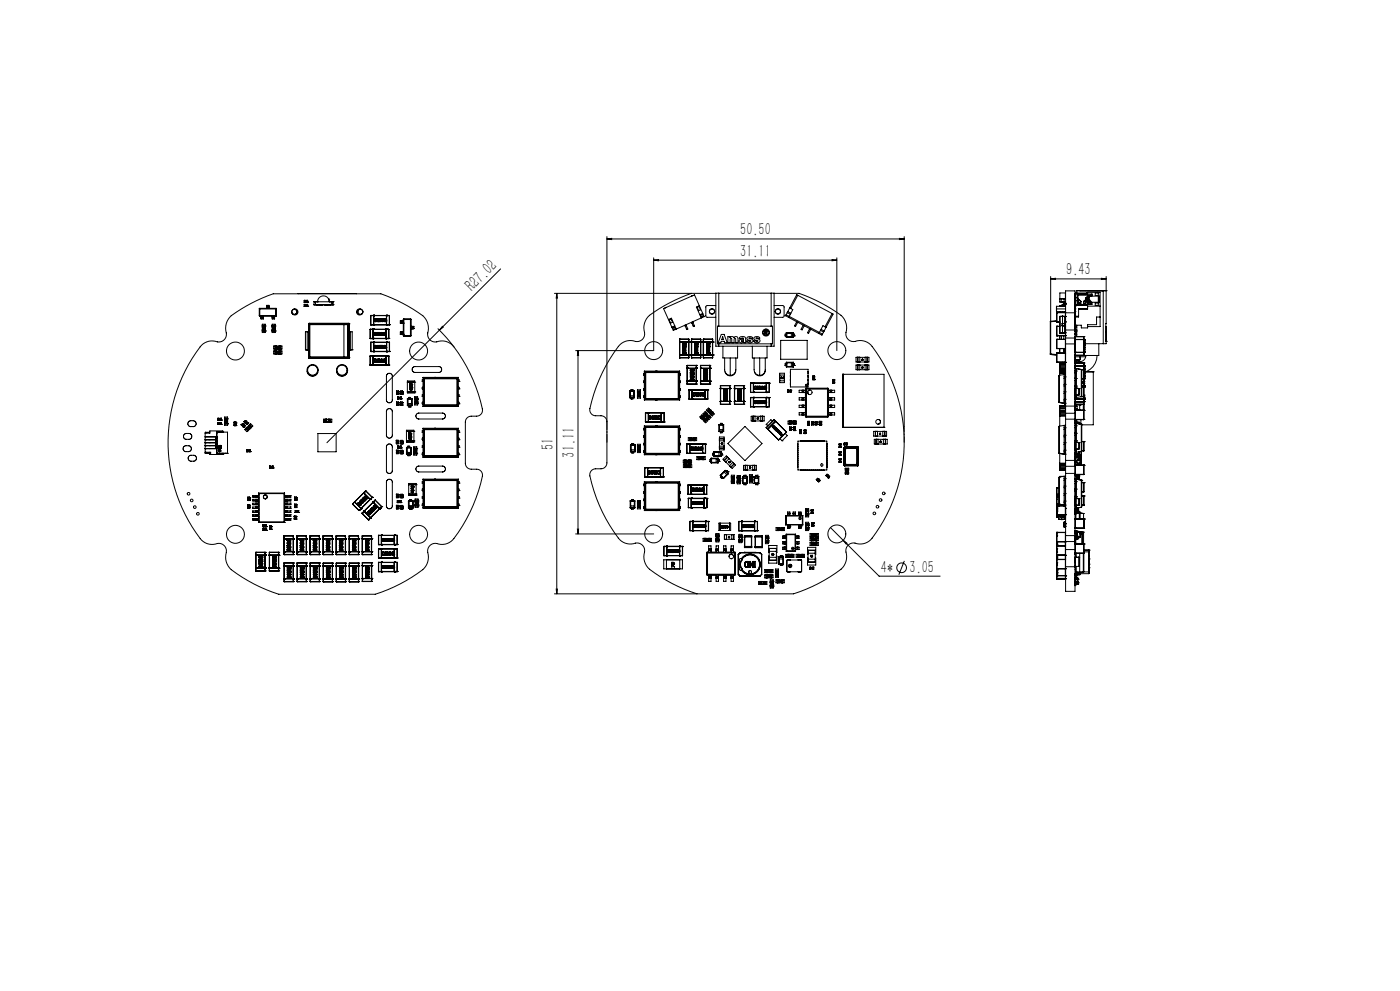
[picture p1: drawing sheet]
<svg xmlns="http://www.w3.org/2000/svg" width="1189mm" height="841mm" viewBox="0 0 1189 841" stroke-linecap="round" stroke-linejoin="round" font-family="sans-serif">
<defs><g id="words">
<g font-size="14.8">
<text x="629" y="200">50.50</text>
<text x="629" y="218">31.11</text>
<text x="906" y="234">9.43</text>
<text x="401" y="248" transform="rotate(-45 401 248)">R27.02</text>
<text x="470" y="382" transform="rotate(-90 470 382)">51</text>
<text x="488" y="388" transform="rotate(-90 488 388)">31.11</text>
<text x="748" y="486">4*</text>
<text x="773" y="486">3.05</text>
</g>
</g></defs>
<g fill="none" stroke="#000" stroke-width=".85">
<path d="M515 203l5-1v1zM515 201v192a5 5 0 0 1-5 5 9 9 0 0 0-7 1l-2 3a122 122 0 0 0 20 49 19 19 0 0 0 10 10l3 1 4-1a7 7 0 0 1 8 2 7 7 0 0 1 1 7 15 15 0 0 0 9 16l15 9 10 5 11 4M515 203h253M555 219v79h-66M711 219v79M764 202l4 1h-4zM768 201v161M425 228l-147 148M555 221l4-1v1zM555 221h156M707 220l4 1h-4zM892 237l4-1v1z"/>
<path d="M892 235v65M892 237h47M935 236l4 1h-4zM939 235v55M226 260h.1M226 260v-1h2v1M226 260h2M228 260h.1M253 249h50M258 260h3M258 256h3M258 256v-1h3v1"/>
<path d="M258 260v-2h3v2M258 256h.1M258 260h.1M259 256h.1M259 260h.1M259 255v1M259 258v2M260 256h.1M260 260h.1M260 255h.1M260 259h.1M260 255v1"/>
<path d="M260 259v1M261 256h.1M261 260h.1M261 255h.1M261 258h.1M261 255v1M261 258v2M267 259h.1M267 256h1M267 259h16M267 256v3M268 256v3h-1"/>
<path d="M268 256h13M269 259h.1M269 256h1M269 256h.1M270 256h.1M270 256a5 5 0 0 1 5-5 5 5 0 0 1 5 5M272 259h.1M273 259h.1M274 259h.1M276 259h.1M277 259h.1M278 259h.1"/>
<path d="M279 254h.1M279 254l1 2M280 256h.1M280 256h1M281 259h.1M281 256h.1M281 256v3h2M281 256h2M282 256h1M283 259h.1M283 256h.1M283 256v3"/>
<path d="M471 249h137M473 249v255M473 249v4h-1zM587 249a127 127 0 0 0-37 20 15 15 0 0 0-2 15 7 7 0 0 1-10 5 13 13 0 0 0-13 5 133 133 0 0 0-24 54v2l2 2a9 9 0 0 0 7 1 5 5 0 0 1 5 5M588 251h.1M594 259l-3 2 5 9M608 259h-8l-1 2 1 8h8M610 249h-2v45h2M610 249v28M610 249h45M655 249h2v45h-2M655 249v28"/>
<path d="M657 259h8l1 2v8h-1h-8M657 249h22a127 127 0 0 1 37 20 15 15 0 0 1 2 15 7 7 0 0 0 10 5 13 13 0 0 1 13 5 135 135 0 0 1-2 164 14 14 0 0 1-14 3 7 7 0 0 0-6 9 15 15 0 0 1-9 16l-15 9-10 5-11 4h-203M678 251l-1-1-6 11M678 251l-6 11M678 251l29 15M897 260v4M897 260v2M897 260h8M900 256h.1M900 256h5h-1M900 256h1M900 260h.1"/>
<path d="M900 259v1M901 256h.1M901 254h-1v2M901 254h3M901 254v2M902 254h.1M902 256h.1M902 256h1M902 259h.1M902 259v1M902 259l-2 1M902 259l3 1"/>
<path d="M902 259h-2M902 259h3M903 259h.1M903 256h.1M904 254h1M904 254v3M904 257h.1M904 256h.1M904 257h1M904 257l-2 1v1M905 259v1M905 260h.1"/>
<path d="M905 258h.1M905 258l-2 1M905 257h.1M905 249h-5v5M905 249v5zM905 252h.1M905 257v1M913 260h.1M913 249h.1M913 258h.1M913 249v1M913 259h11v4h-8"/>
<path d="M913 249h11M913 249v10M914 259l-1 1M914 259h-1v22M914 249h-1M914 249h9M914 259h9M914 249h.1M914 259h.1M914 247h.1M914 247h23M914 247v2"/>
<path d="M915 250v8h12v-1M915 250h12M915 255l1 1M915 253l1 1M915 252l1 1M915 250l1 1M916 251v7M916 257h.1M916 255h.1M916 254h.1M916 251h11M916 257h1"/>
<path d="M916 254h1M916 255h1M916 254v1M917 255l1 1M917 254v1M917 257h.1M917 257l1 1M917 254l1 2M917 247h.1M918 256v2l-1-1M918 256h.1M921 256v2"/>
<path d="M921 256h-1M921 256h.1M921 258h.1M922 257l-1 1M922 254v1M922 257h.1M922 255l-1 1M922 254l-1 2M922 254h.1M922 255h.1M923 259l1 1h10M923 259h1"/>
<path d="M923 249h.1M923 249h1M923 259h.1M923 256h1v2M923 255h1h-1M923 252h1l-1 1M923 253h1v2h-1M923 252h.1M923 253h.1M923 255h.1M923 255v1M923 252l-1 1v5"/>
<path d="M923 256h-1M923 255l-1 1M923 255h-1M923 253l-1 1M923 252l-1 1M924 249v-1h10v29h-10M924 257h3M924 258h3M924 251v6h10v-6M924 251l1 1v5M924 251h10M925 255l1 2"/>
<path d="M925 254l2 3M927 251h.1M927 258h.1M927 250v1h-3v1h-1M927 257v1M927 250v1M930 257h3v2h-3zM930 249h3v2h-3zM934 251l-1 1v5M937 247h.1M937 247h2M937 247v45"/>
<path d="M939 247h.1M220 268h.1M220 262v6M220 262h.1M220 268h1M220 262h1M220 268h14M220 262h6M221 268h.1M221 262h-1M221 262h.1M221 268h13"/>
<path d="M221 262v6M221 262h13M221 268h-1M222 269h.1M222 270h.1M222 270v1h2v-1M222 269h2M222 268v1M222 269v1M222 270h2M223 275h2v7h-2zM223 278h.1"/>
<path d="M223 280h.1M223 277h.1M223 277h2M223 276h2M224 279h.1M224 278v1M224 278h1l-1 1M224 278h.1M224 280h.1M224 280h1M224 278h1M224 269h.1"/>
<path d="M224 270h.1M224 268v1M224 269v1M224 277h.1M224 277v1M224 277h1M225 279h.1M225 280h.1M225 278h.1M225 280h-1M225 278h-1M225 277h.1"/>
<path d="M225 279h-1M225 277l-1 1M226 261h.1M226 260v1M226 261v1M226 261h2M228 261h.1M228 262h6M228 260v1M228 261v1M231 277h.1M231 280h.1"/>
<path d="M231 278h.1M231 277h3M231 276h3v5M231 269h.1M231 270h.1M231 270v1h2v-1M231 269h2M231 268v1M231 269v1M231 270h2M232 280h.1M232 279h.1"/>
<path d="M232 278v1M232 278h1M232 280h1M232 278h.1M232 279h1M232 277h.1M232 277v1M232 277l1 1M232 279l1 1M232 279v1M233 279h.1M233 277h.1"/>
<path d="M233 278h.1M233 280h.1M233 280h-1M233 277v1M233 278l-1 1M233 279h-1M233 269h.1M233 270h.1M233 268v1M233 269v1M234 277h.1M234 278v-3h-3v7h3v-2"/>
<path d="M234 268h.1M234 262h.1M234 262v6M234 262h1M234 268h1M235 268h-1M235 262h-1M235 262v6M248 263a2.6 2.6 0 0 1 4 0 2.6 2.6 0 0 1 0 4 2.6 2.6 0 0 1-4-1M252 265h.1M262 275h.1M262 275v29"/>
<path d="M262 275h1M263 274l-1 1M263 274h.1M263 274h33M263 274v1M263 275h.1M263 275v28M263 275h32M292 275v28M295 275h1M295 275h.1M295 275v28"/>
<path d="M296 275v28M296 274v1M296 274h.1M296 274l-1 1M296 275h.1M296 275v29M304 265h.1M307 263a2.6 2.6 0 0 0-4 0 2.6 2.6 0 0 0 1 4 2.6 2.6 0 0 0 4-1M314 280h1M314 280v7M315 279v1M315 279l-1 1"/>
<path d="M315 280h15M315 280v7M315 279h15M315 275h.1M315 275v1M315 268h.1M315 268v7M315 276h.1M315 268h16M315 276h16M315 275h16M317 280h.1"/>
<path d="M317 279h.1M317 279v1M317 279v8M317 280v7M317 276h.1M317 275h.1M317 268h.1M317 275v1M317 268v8M317 268v7M318 272h.1M318 272v1"/>
<path d="M318 273h.1M318 271h.1M318 271v1l2 1M318 273h1M319 271h.1M319 271h-1M319 273h.1M319 271h1M320 271h.1M320 273h.1M320 273h-1M320 271l-1-1-1 1v1"/>
<path d="M320 271l1-1v3M321 273h.1M321 271h.1M321 271v2M321 271h-1M321 273h2M321 271h1M321 271l1-1 1 1M322 271h.1M322 271h1M323 271h.1M323 271l-2 2"/>
<path d="M323 271l-1 2h1M323 273h.1M324 272h.1M324 272v1M324 273h.1M324 271h.1M324 271a.9 .9 0 0 0 0 1 .9 .9 0 0 0 1 0v-1M324 273h1M325 273h.1M325 271h.1M325 271h-1M325 271a1.1 1.1 0 0 0-1 0 1.1 1.1 0 0 0 0 1"/>
<path d="M325 271l1 1M325 272h.1M326 272h.1M326 272l-1 1M326 272v1M326 272l1-1 1 1M326 271v1M326 273h.1M326 271h.1M326 273h1M326 272l1 1M327 273h.1"/>
<path d="M327 272h.1M327 271h.1M327 272h-1M327 271h-1M327 272h1M327 271h1M328 272h.1M328 273h.1M328 272l-1 1M328 273h-1M328 280h.1M328 280v7"/>
<path d="M328 279v1M328 279h.1M328 271h.1M328 271l-1-1-1 2M328 272v1M328 279v8M328 275v1M328 276h.1M328 268h.1M328 275h.1M328 268v7M330 280h.1"/>
<path d="M330 279v1M330 280v7M331 276h.1M331 275v1M331 275h.1M331 268h.1M331 268v7M341 272v2v-2M341 272h.1M341 272h-1v2h3M341 272h1M341 274h1"/>
<path d="M342 272h.1M342 272v2M342 272h1M342 274h1M343 271h.1M343 271v14M343 274h.1M343 271h6M349 271h.1M349 271v14M349 279h.1M349 277h1"/>
<path d="M350 277v2M350 277h.1M350 279h.1M350 277v2l1-2M350 277h1M351 277h1v2h-3M372 279l13 15M376 277v1l-3 2zM566 261h-1M566 261h.1M568 271l2-1 4 9M568 271h2l1 2-1 1z"/>
<path d="M571 278l2-1 1 2-2 1zM573 277l-2 1M582 276v1M582 277l1 2M583 276h.1M583 276l-1 1M583 276l1 3M584 279l-1 1v-1M584 279h-1M587 273l1 1M588 274l1 3M588 273l1 1"/>
<path d="M589 274h-1M589 274l1 2M590 276v1h-1M590 276l-1 1M592 261l2-1 1 3-2 1zM595 267h1l1 2h-1zM596 270l-24 10-1-2M597 266l-7-16-26 12 7 16M597 266l-3 1M597 266l1 3-2 1M607 264h.1M610 277h-1v15h1"/>
<path d="M610 277h45M655 277h1v15h-1M658 264h1M668 267l-1 1 31 16h1M668 267l31 17M669 265l2 2M669 265l-1 2M669 264v1M669 264l3 2M671 261l1 1M671 261l-2 3M672 262l1 1-3 6"/>
<path d="M677 273l-2 4h1l2-4M682 276l-2 3 1 1 2-4M688 279l-2 3 1 1 2-4M697 279l3 2M701 277l1 1M701 277l-2-1-4 7M702 278l-2 3M707 266l1 1-6 11M707 266l-6 11M892 273h.1M892 273v27M897 264h.1"/>
<path d="M897 262v2M897 262h8M897 264h8M897 273h.1M897 273h1M897 265h1M897 265h.1M897 277h1M897 277h.1M897 265v8M897 277v8M897 272l-5 1"/>
<path d="M897 273h-5M898 273h.1M898 265h-1M898 265h.1M898 277h-1M898 277h.1M898 277h2M898 265v8M898 277v8M898 273h2M898 265h15M898 265h7"/>
<path d="M900 269h.1M900 264v1M900 269v13M900 268v1M902 276h.1M902 276h3v9M902 275v1M902 275h2M902 268h.1M902 264v1M902 268v7M902 276v6"/>
<path d="M902 268l3 1M902 268l-2 1M902 268h3M902 268h-2M903 276h.1M903 275h.1M904 275v1v-1M904 275h.1M904 275h1M905 268v1M905 269h.1M905 264v1"/>
<path d="M905 269v6M905 276v6M905 272h.1M905 279h.1M905 270h.1M905 277h.1M905 264v11M905 273h.1M905 265h.1M905 270v2M905 279v2M905 265v15"/>
<path d="M905 265v-18h8v18M913 264h.1M913 268h1h2M913 265v15M913 262h.1M913 278h1M913 277h.1M913 272v1M913 270h.1M914 277h.1M914 276v1h-1M914 276v10"/>
<path d="M924 262h-8v7h-3M924 261h.1M934 269h-3v7h-7v2h-6v-2h-5M939 277v5M171 293a14 14 0 0 1 15-3 7 7 0 0 0 6-9 15 15 0 0 1 9-16l17-10 14-6h91a127 127 0 0 1 37 20 15 15 0 0 1 3 15 7 7 0 0 0 10 6 13 13 0 0 1 12 4 132 132 0 0 1 25 54l-1 2-1 2a9 9 0 0 1-8 1 5 5 0 0 0-5 5v35a5 5 0 0 0 5 5 9 9 0 0 1 8 1l2 3a123 123 0 0 1-25 55 14 14 0 0 1-16 4 7 7 0 0 0-5 10 15 15 0 0 1-10 16l-14 9-11 4-10 4h-82a127 127 0 0 1-42-22 15 15 0 0 1-3-15 7 7 0 0 0-9-5 13 13 0 0 1-13-5 135 135 0 0 1 1-164zM223 281h.1M223 281h2M225 281h.1M231 281h.1M231 281h3M232 298h7v2h-7zM232 294h7v2h-7z"/>
<path d="M233 296h.1M233 294v2M233 298v2M234 281h.1M234 296h.1M234 294v2M234 298v2M235 299v1M235 295h.1M235 299h.1M235 300h.1M235 294v1"/>
<path d="M235 296h.1M235 294h.1M235 298h.1M236 300h.1M236 295h.1M236 299h-1M236 299h.1M236 294h.1M236 294l-1 1M236 294v1M236 299v1M236 295h-1"/>
<path d="M236 299h1l-1 1M236 299h1M236 294l1 1M237 299h.1M237 295h.1M237 299l-1 1M237 295h-1M237 300h.1M237 296h.1M237 294h.1M237 298h.1M237 299v1"/>
<path d="M237 294v1M238 296h.1M238 294v2M238 298v2M259 297h.1M259 297h2M261 297h.1M261 282h-2v15M261 297h1M261 282v15M261 282h1M296 297h2"/>
<path d="M296 282h2M298 297h1M298 297h.1M298 282h1v15M298 282v15M299 297h.1M314 287h.1M314 287h1M315 287h.1M315 287h15M315 298h.1M315 291h.1"/>
<path d="M315 291v7M315 290v1M315 290h16M315 291h16M315 298h16M317 287h.1M317 298h.1M317 290h.1M317 291h.1M317 290v1M317 291v7M317 284h.1"/>
<path d="M317 284h1M318 284h.1M318 283h.1M318 283v1h1M318 284v1M318 294h.1M318 294v-1a1 1 0 0 1 1 0 1.1 1.1 0 0 1 1 2M318 295h.1M318 294v1M318 285h.1M318 282h.1M318 282v1"/>
<path d="M318 295v1M318 285h1M318 282h1M318 295h1M318 296h.1M318 293h.1M318 296h1M318 294h1M318 293v1M319 293h.1M319 295h.1M319 296h.1"/>
<path d="M319 285h.1M319 282h.1M319 282v1M319 283h.1M319 293v1M319 284h.1M319 284v1M319 294h.1M319 295v1M319 283l-1-1-1 2M319 294v1M320 295h.1"/>
<path d="M320 295h-1M320 283h.1M320 283v-1v3M320 285h.1M320 283v2M320 293v2M320 294h.1M320 294a.8 .8 0 0 0 1 1 .8 .8 0 0 0 1-1M320 295l1 1M320 293h.1M320 293h2M321 294h.1"/>
<path d="M321 294h-1M321 296h.1M321 293h.1M321 293v1M321 285h.1M321 285h2M321 283h.1M321 283l1-1 1 1M321 282h.1M321 294h1M321 282v1M322 295h.1"/>
<path d="M322 295l-1 1M322 293h.1M322 294h.1M322 282h.1M322 282h-1M322 293v2M322 282v1M322 283h.1M322 293h2M322 293h2l-2 2M322 295h1M322 283l-1 2"/>
<path d="M323 283h.1M323 283l-2 1 2 1M323 295h.1M323 295v1M323 285h.1M323 296h.1M323 284h.1M323 284a1.1 1.1 0 0 1 0-2 1.1 1.1 0 0 1 2 0 1.1 1.1 0 0 1 0 2M323 284h1M323 283a.9 .9 0 0 0 0 1 1 1 0 0 0 2 0v-1M324 284h.1M324 284v1"/>
<path d="M324 283h.1M324 283h-1M324 296h.1M324 296h-1M324 285h.1M324 282h.1M324 282v1M324 295h.1M324 295v1M324 295h-1M324 293h.1M324 293l-1 2"/>
<path d="M324 282l1 1M325 283h.1M325 296h.1M325 284h.1M325 284l-1 1M325 295h.1M325 295v-2v3M325 295v1M326 284h.1M326 295h.1M326 294h.1M326 294l1-1 1 2"/>
<path d="M326 283h1v1M326 283h.1M326 284v1M326 284h1M326 295v1M326 285h.1M326 282h.1M326 282v1M326 296h.1M326 293h.1M326 293v1M326 282h1"/>
<path d="M326 283h1M326 285h1M326 296h1M326 293h1M327 285h.1M327 282h.1M327 283h.1M327 282v1M327 296h.1M327 293h.1M327 284h.1M327 284v1"/>
<path d="M327 293v1M327 283l-1-1v2M327 294h.1M327 295h.1M327 295v1M327 294v1h-1M328 295h.1M328 295h-1M328 287h.1M328 291h.1M328 290v1M328 290h.1"/>
<path d="M328 298h.1M328 291v7M330 287h.1M331 298h.1M331 291h.1M331 290v1M331 291v7M341 282v2v-2M341 282h.1M341 282h-1v2h3M341 282h1M341 284h1"/>
<path d="M342 282h.1M342 282v2M342 282h1M342 284h1M343 285h.1M343 284h.1M343 285h6M349 285h.1M491 298v155M491 298v4h-1zM577 290h.1M577 288h.1"/>
<path d="M577 290h8M577 288v16M577 288h8M580 296h.1M580 299h.1M580 300h.1M580 292h.1M580 298h.1M580 294h.1M580 298h2h-2M580 296v1M580 299v1"/>
<path d="M580 297h.1M580 291h.1M580 291v1M580 293h.1M580 294v1M580 293v1M580 295h.1M580 299v1h2M580 295h1M580 295v1M580 292l1 1M580 291v1h1"/>
<path d="M580 293a1.1 1.1 0 0 1 2 0 1.1 1.1 0 0 1 0 2 1.1 1.1 0 0 1-1 0M581 293h.1M581 296h.1M581 295l1 2v-2M581 295h.1M581 291h.1M581 292h.1M581 291v1M581 296l1 1M581 291h1a1.1 1.1 0 0 1 0 1 1.1 1.1 0 0 1-1 1M582 295h.1M582 291h.1"/>
<path d="M582 293h.1M582 292h.1M582 293a.9 .9 0 0 0-1 0 .9 .9 0 0 0-1 1l2 1M582 299h.1M582 299v1l-2 1M582 294h.1M582 293v1M582 294v1M582 300h.1M582 299v1M582 297h.1M582 295v2"/>
<path d="M582 291v1M585 290h.1M585 288h.1M585 288v16M587 288h.1M587 290h.1M587 288v16M587 290h8M587 288h8M590 298h.1M590 300h.1M590 292h.1"/>
<path d="M590 296h.1M590 299h.1M590 294h.1M590 298h2h-2M590 299v1M590 296v1M590 291h.1M590 297h.1M590 291v1M590 293h.1M590 294v1M590 293v1"/>
<path d="M590 295h.1M590 299v1h2M590 295h1M590 297h1M590 295v1M590 292l1 1M590 292h1M591 295h.1M591 297h.1M591 293h.1M591 291h.1M591 295l1 2v-2"/>
<path d="M591 293h-1M591 291h-1M591 292h.1M591 295h-1M591 296h.1M591 296l-1 1M591 293a1.1 1.1 0 0 1 1 1 1.1 1.1 0 0 1-1 1M591 291v1M591 296l1 1M591 292h1M592 291h.1M592 291a1.1 1.1 0 0 1 0 1 1.1 1.1 0 0 1-1 1"/>
<path d="M592 291h-1M592 295h.1M592 292h.1M592 293h.1M592 293a1 1 0 0 0-2 0 1.1 1.1 0 0 0 1 2h1M592 299h.1M592 299v1l-1 1M592 294h.1M592 294v1M592 293v1M592 300h.1M592 299v1"/>
<path d="M592 297h.1M592 291v1M592 295v2M595 290h.1M595 290v11M595 288h.1M595 288v16M597 288h.1M597 290h.1M597 288v16M597 290h1M597 290h8"/>
<path d="M597 288h8M598 290h.1M598 290h7M600 300h.1M600 299h.1M600 296h.1M600 298h.1M600 294h.1M600 292h.1M600 298h3h-3M600 299v1M600 296v1"/>
<path d="M600 297h.1M600 291h.1M600 291v1M600 293h.1M600 294v1M600 293v1M600 296l1 1M600 295h.1M600 295v1M600 299l1 1h1M600 295h1M600 297h1"/>
<path d="M600 292l1 1M601 295h.1M601 297h.1M601 293h.1M601 291h.1M601 291l-1 1h1M601 291h-1M601 293h-1M601 296h-1M601 295h-1M601 296h.1M601 295l1 2v-2"/>
<path d="M601 293a1.1 1.1 0 0 1 1 0 1.1 1.1 0 0 1 0 2 1.1 1.1 0 0 1-1 0M601 292h.1M601 291v1M601 296l1 1M601 291l1 1M602 291h.1M602 291h1a1.1 1.1 0 0 1-1 2 1.1 1.1 0 0 1-1 0M602 291h-1M602 295h.1M602 292h.1M602 293h.1M602 293a.8 .8 0 0 0-1 0 1 1 0 0 0 0 2h1"/>
<path d="M602 299h.1M602 299h1l-1 1-1 1M602 294h.1M602 294v1M602 293v1M602 300h.1M602 299v1M602 297h.1M602 295v2M602 291v1M605 290h.1M605 288h.1"/>
<path d="M605 288v16M610 292v2M610 292h45M610 294h45M613 284h2l3 7h-3v-1h-2l-1 1h-2zM614 286l1 2h-2zM614 294v10h12v-10M618 286h2a2 2 0 0 1 3 0 2.1 2.1 0 0 1 3 0 2.1 2.1 0 0 1 1 3v2h-2v-3l-1-1-1 4h-2v-3v-1l-1 1v3h-2zM629 286a3 3 0 0 1 3 0 3 3 0 0 1 1 4l1 1h-2v-1a1.9 1.9 0 0 1-3 1 1.9 1.9 0 0 1-1-3l3-1h-1h-2zM630 289l1-1v2h-1zM635 286h3l1 1h-2h-1a2.2 2.2 0 0 1 3 3 3 3 0 0 1-5-1h2l1 1h1l-1-1a2.3 2.3 0 0 1-3-2zM639 294v10h12v-10"/>
<path d="M641 286h3l1 1h-3a2.2 2.2 0 0 1 3 1 2.2 2.2 0 0 1 0 2 3 3 0 0 1-5-1h2l1 1h1l-1-1a2.3 2.3 0 0 1-3-2zM649 281h3v1h-1l1 2-2-2v2h-1zM650 281h1v1h-1zM655 292v2M663 289h23v16h-23zM667 285h.1M667 285h1M668 286h.1M668 282v4M668 284h-1v1M668 282v1M668 282h.1"/>
<path d="M668 286h6M668 282h6M668 283v3M668 283h.1M668 286h5M668 283h5M672 283v3M673 286h.1M673 283h.1M673 283v3M673 286h1M674 282h.1"/>
<path d="M674 282l-1 1M674 286h.1M674 282v4M674 284h1v1M674 285h1M675 285h.1M697 280l2 2M699 282v2M700 281l-1 1M897 296h1M897 288h1M897 300h1"/>
<path d="M897 300h.1M897 285h1M897 285h.1M897 288v8M897 300v7M898 296h.1M898 288h.1M898 288h-1M898 299l-1 1M898 299v1M898 299h.1M898 285h.1"/>
<path d="M898 285h7M898 288h7M898 299h7M898 288v8M898 300v7M898 296h7M898 300h7M900 285v3M900 296v3M900 282v1M900 282h.1M900 283h.1"/>
<path d="M900 282h2M900 283h2M902 285v3M902 283h.1M902 282v1M903 296v3M903 285v3M904 296v3M905 283h.1M905 282v1M905 282h.1M905 282h-3"/>
<path d="M905 283h-3M905 281h.1M905 299h.1M905 285h.1M905 296h.1M905 288h.1M905 300h.1M905 299v1M905 288v19M905 292v53M905 287v5M905 280v7"/>
<path d="M905 287h8M905 292h8M905 280h8M913 299h.1M913 288h.1M913 292v53M913 287v5M913 280v7M913 283h1M913 293h.1M913 291h.1M913 297h.1"/>
<path d="M913 288v11M913 280h.1M913 281h1M913 290h.1M913 288h7M913 281h.1M913 280v1M913 283v1h1M913 286h.1M913 286h7M913 286v15M913 299h7"/>
<path d="M914 280h.1M914 284h.1M914 280h-1M914 281h.1M914 280v4M920 299h.1M920 288h1M920 288h.1M920 286h.1M920 286h1M920 299h1M920 286v15"/>
<path d="M920 299h-7M921 286h.1M921 299h.1M921 299h-1M921 288h.1M921 289h.1M921 290h.1M921 291h.1M921 292h.1M921 294h.1M921 295h.1M921 296h.1"/>
<path d="M921 297h.1M921 298h.1M921 293h.1M921 292h16M921 286v16h12v-10M939 290h.1M939 282v7M939 290v2h-2M233 300h.1M234 300h.1M238 300h.1M261 315a5 5 0 0 0 4 4 5 5 0 0 0 5-3"/>
<path d="M262 304h1M262 304h.1M263 304h.1M263 304h33M263 303h.1M263 303l-1 1M263 303h32M263 303v1M270 314h.1M286 315a5 5 0 0 0 4 4 5 5 0 0 0 5-3M295 314h.1M295 303h.1"/>
<path d="M295 303h1M295 303l1 1M296 303h-1M296 303v1M296 304h.1M314 310h.1M314 310h1M314 302h1M314 302v8M315 310h.1M315 302h.1M315 302h-1"/>
<path d="M315 310h15M315 302h15M315 302v8M317 310h.1M317 302h.1M317 302v8M317 307h.1M317 307h1M318 307h.1M318 306h.1M318 306v1h1M318 305h.1"/>
<path d="M318 305v1M318 307h1M318 305h1M319 307h.1M319 305h.1M319 305h-1l-1 2M320 306h.1M320 306v-1v2M320 307h.1M320 305h.1M320 305v2M320 305v1"/>
<path d="M321 307h.1M321 307h2M321 305h.1M321 305h1h1M322 305h.1M322 305h-1M322 305l-1 2M323 306h.1M323 306l-2 1h2M323 307h.1M323 305h.1M323 305v1"/>
<path d="M323 306a1.1 1.1 0 0 1 0-1 1.1 1.1 0 0 1 2 0 1.1 1.1 0 0 1 0 2M323 306v1M323 307h1M323 305l1 2M324 307h.1M324 305h.1M324 305h-1M325 305h.1M325 307h-1M325 307h.1M325 305v2M325 306h.1"/>
<path d="M326 307h.1M326 306h.1M326 305h.1M326 305l1 2M326 306v1l1-1M326 305h1M326 306h1M326 307h1M327 307h.1M327 305h.1M327 306h.1M327 305h-1v2"/>
<path d="M328 302h.1M328 310h.1M328 302v8M329 318a2.5 2.5 0 0 1 2-1 2.5 2.5 0 0 1 2 2v21a2.6 2.6 0 0 1-2 2 2.6 2.6 0 0 1-3-2zM330 310h.1M330 302h.1M330 302v8M350 312l2-1h21a2.5 2.5 0 0 1 2 3 2.5 2.5 0 0 1-2 2h-21a2.5 2.5 0 0 1-2-4zM547 317v1M547 315v24M547 315l1 1M547 315h30"/>
<path d="M548 316h.1M548 316v23M548 316h29M548 316v22M548 316h28M576 316v22M577 316h-1M577 316v23M577 301h.1M577 304h.1M577 317h1v1h-1M577 315v24"/>
<path d="M577 315v1M577 301h8M577 304h8M580 300v1M580 301h.1M583 310h1M583 313h.1M583 310v16M583 313h8M583 313h1M584 313h.1M584 310h.1"/>
<path d="M584 310h-1M584 310h7M584 310v16M584 313h7M585 301h.1M585 304h.1M586 317h.1M586 320h.1M586 319h.1M586 317v2M586 319v-2l2 2M586 320h1"/>
<path d="M586 317l2 1M587 320h.1M587 314h.1M587 314v1M587 320h-1M587 315h.1M587 319h.1M587 319v1M587 313h.1M587 313v1M587 319h1M587 313l1 1v1"/>
<path d="M587 304h.1M587 301h.1M587 304h8M587 301h8M588 318h.1M588 319h.1M588 319a1.1 1.1 0 0 0-2 1 1.1 1.1 0 0 0 2 1M588 317h.1M588 313h.1M588 317v1M588 313h-2l1 2M588 319v1"/>
<path d="M588 316h.1M588 315h.1M588 316h-2h3M588 317h1M588 313h1M588 318v1M588 316h1M588 319h1M588 320h.1M589 319h.1M589 319v1M589 317h.1"/>
<path d="M589 318h.1M589 313h.1M589 315h.1M589 318h-1M589 313v1M589 315h-1M589 320h.1M589 314h.1M589 317v1M589 316h.1M589 314v1M590 300l1 1"/>
<path d="M591 301h.1M591 310h.1M591 313h.1M591 310v16M595 310h.1M595 313h.1M595 313h8M595 310v16M595 301h.1M595 304h.1M595 310h8M597 304h.1"/>
<path d="M597 301h.1M597 301h1M597 301h8M597 304h8M598 301h.1M598 301h7M598 317h.1M598 320h.1M598 319h.1M598 317v2M598 319v-2l2 2M598 317l1 1"/>
<path d="M598 314h.1M598 314v1M598 315h.1M598 319v1M598 313h.1M598 313v1M598 319h2M598 313h2M599 318h.1M599 319h.1M599 319a1.1 1.1 0 0 0-1 1 1.1 1.1 0 0 0 1 1M599 319h1"/>
<path d="M600 315h.1M600 313v1M600 317h.1M600 319h.1M600 313h.1M600 317l-1 1M600 313h-2v2M600 314v1M600 319v1M600 316h.1M600 318h.1M600 316h-2h2"/>
<path d="M600 318v1M600 320h.1M600 314h.1M600 317v1M600 300l1 1M601 301h.1M603 310h.1M603 313h.1M603 310v16M603 310v3M605 301h.1M605 304h.1"/>
<path d="M615 304v8a5 5 0 0 0 5 7M620 304v15M625 315a5 5 0 0 1-4 4 5 5 0 0 1-5-3M625 304v7a6 6 0 0 1-5 8M640 304v8a5 5 0 0 0 5 7M645 304v15M650 315a5 5 0 0 1-4 4 5 5 0 0 1-5-3M650 304v7a6 6 0 0 1-5 8M662 317h4v8h-4zM662 318h4M667 310h.1M667 310h1"/>
<path d="M668 311h.1M668 308v3M668 308h.1M668 309h-1v1M668 307v1M668 311h6M668 307h6M668 311h5M668 308h5M671 319h.1M671 317h.1M671 315h.1"/>
<path d="M671 313h15v15h-15zM672 308v3M673 311h.1M673 308h.1M673 308v3M673 311h1M674 311h.1M674 307l-1 1M674 307h.1M674 307v4M674 310h1M674 309h1v1"/>
<path d="M675 310h.1M686 319h.1M686 317h.1M686 315h.1M690 319h.1M690 319v1h2v-1M690 319v3M690 319h2M692 319h.1M692 319v3M716 318h.1M716 318v45"/>
<path d="M716 318h35v45M727 303h11v4h-11zM727 310h11v4h-11zM728 303h.1M728 303h1M729 307h.1M728 307h1M729 314h.1M728 314h1M728 310h.1M728 303v4M728 310v4"/>
<path d="M729 310h.1M730 303h.1M730 307h.1M730 314h.1M730 310h.1M730 303v4M730 310v4M732 305v1h1M732 305l1 1M732 312h1h-1zM732 305h1h-1zM733 312h-1"/>
<path d="M733 306h.1M733 311h-1v1M733 311v1M735 307h.1M735 303h.1M735 310h.1M735 314h.1M735 303v4M735 310v4M736 307h.1M736 303h.1M736 310h.1"/>
<path d="M736 314h.1M736 303v4M736 310v4M892 300h.1M892 300v1M892 301h.1M892 301h5M892 300l5 1M897 307h.1M897 307h1M898 307h.1M898 307h7"/>
<path d="M900 319l-1 22M900 319v23M900 313h5M900 317h5M900 310h5M900 315h5M900 311h5M900 312h5M900 309h5M900 316h5M902 314h.1M902 307v2"/>
<path d="M904 318v24M904 318l-4 1M904 318h1M904 320h1M905 320h.1M905 318v2M905 319h.1M905 307h.1M905 309h-5v5h5M905 314h-5v4M913 310h.1M913 305h.1"/>
<path d="M913 301h.1M913 301v1M913 316h1M913 315h1M913 310v3h1M913 317h.1M913 307h1M913 305h4M913 307h4M913 315h.1M913 312h.1M913 310h7"/>
<path d="M913 310v1M913 311h.1M913 302h.1M913 307h.1M913 305v2M913 308h.1M913 308h7M913 308v7M913 301h7M913 302h7M913 313h.1M913 316h.1"/>
<path d="M913 316v5M913 311h7M914 305h.1M914 305h-1M914 307h.1M914 305v2M914 305l2 1M914 313h.1M914 315h.1M914 313v16M914 313l4 1M916 306h.1"/>
<path d="M916 306v1M917 307v1M917 305h.1M917 303v2M918 314h.1M918 314h1M918 314v23M919 314h.1M919 314l-1 23M920 310h.1M920 311h.1M920 310v1"/>
<path d="M920 311h1M920 308h.1M920 308h1M920 301v1M920 308v48M920 310h1M921 316h.1M921 311h.1M921 312h.1M921 313h.1M921 314h.1M921 315h.1"/>
<path d="M921 317h.1M921 318h.1M921 320h.1M921 319h.1M921 308h.1M921 310h.1M921 310v1M921 308v35M922 316h7M922 303h-9v2M922 302a5 5 0 0 1-5 5M929 316h.1"/>
<path d="M929 316v45h-10M932 302a15 15 0 0 1-12 14M337 334h.1M337 335h.1M337 332h.1M337 335v-3h1v3M337 332h1M337 335h1M337 334h1M337 333h.1M337 333h1M338 333h.1"/>
<path d="M338 338h.1M338 337h.1M338 338h3M338 337v1M338 337h3M338 334h.1M338 335h.1M338 332h.1M339 338h.1M339 337h.1M339 337v1M339 337l1 1"/>
<path d="M340 338h-1M340 338h.1M340 337h.1M340 337v1M340 334h.1M340 335h.1M340 332h.1M340 335v-3h2v3M340 332h2M340 335h2M341 333h.1M341 333h1"/>
<path d="M341 338h.1M341 337h.1M341 337v1M342 333h.1M342 333h-1M342 334h.1M342 335h.1M342 332h.1M342 334h-2M346 332h.1M346 333h.1M346 324h.1"/>
<path d="M346 333v-10h6v10M346 332h6M346 333h6M346 338v6M346 324h6M346 338v1M346 338h.1M346 338h4M346 339h.1M346 339h4M346 339v5M347 337h.1"/>
<path d="M347 337h2v1M347 337v1M348 326h.1M348 326h1M348 331h.1M348 329h.1M348 328h.1M348 331h1M348 331h2M348 328h1M348 328h2M348 327h1l1 1h-1z"/>
<path d="M348 330h1l1 1h-1zM349 326v-1l1 1M349 326h.1M349 329h.1M349 329h-1M349 329h-1l1 1M349 329l1-1v1M349 329h1M349 331h.1M349 328h.1M349 325v1M350 339h.1"/>
<path d="M350 339v5M350 329h.1M350 326h.1M350 338v1M350 338h.1M350 338v6M350 326h-1M350 331h-1M350 329h-1M350 328h-1M350 329v1h-1M352 337h3v7h-3z"/>
<path d="M352 339h.1M352 338h.1M352 338h3M352 332h.1M352 333h.1M352 324h.1M353 339h.1M353 339h1M353 340h.1M353 339v1M353 339l1 1M354 339h.1"/>
<path d="M354 340h.1M354 340h-1M355 338h.1M355 339h.1M359 336h.1M359 330h.1M359 324h.1M359 322v2M359 335v1M359 329v1M359 320v25M359 320l1 1"/>
<path d="M359 320h30M360 321h.1M360 321v23M360 321h29M360 321h28M388 321v23M389 321h-1M389 321v23M389 324h1M389 322h1v2M389 336h1M389 335h1v1"/>
<path d="M389 329h1v1M389 330h1M389 320v25M389 320v1M390 336h.1M390 330h.1M390 324h.1M535 332h.1M535 337v1M535 332v5M535 338h4M535 332h4"/>
<path d="M535 337h.1M535 336h3M535 332h3M535 337h3M536 331h.1M536 339h.1M536 331v1M536 338v1M536 331h2v1M538 338v1h-2M538 332h.1M538 337h.1"/>
<path d="M538 332h1M538 332l1 5M538 337l1 1M539 337h.1M539 338h.1M539 332h-1M539 332h.1M539 337v1M539 332v5M541 331h3v7h-3zM541 333h.1M541 335h.1"/>
<path d="M541 332h3M541 336h3M541 337h3M542 335h.1M542 335h1M542 333h.1M543 335h-1l1 1M543 335h.1M543 333h.1M543 333h-1h1M543 333h-1M543 334v1"/>
<path d="M543 334h.1M543 334h-1h1M543 335v1M544 333h.1M544 335h.1M547 336v1M547 323v2M547 339h30M547 330v1M548 339h29M548 339h-1M548 338v1"/>
<path d="M548 338h28M576 338l1 1M577 339h.1M577 336h1v1h-1M577 323h1v2h-1M577 330h1v1h-1M583 324h.1M583 326h1M583 323v1M583 324h1M583 323h.1M584 324h.1"/>
<path d="M584 326h.1M584 323h-1M584 323v1M584 323h.1M584 326h7M584 323h7M585 331h.1M585 339h.1M585 331v8M585 331h16M585 339h16M586 322h.1"/>
<path d="M586 322l1 1M587 322h.1M587 323h.1M587 322h-1M587 322v1M588 321h.1M588 321v1v1M588 321v1M588 323h.1M588 339h.1M588 331h.1M588 323h-1"/>
<path d="M588 331v8M588 322h.1M588 322v1M588 321a1.1 1.1 0 0 0-2 1 1 1 0 0 0 1 1M588 321l1 1M588 320h-1M588 334h.1M588 334l1 2 1-1M589 323h.1M589 322h.1M589 320l-1 1M589 323h-1"/>
<path d="M589 335h.1M589 334h.1M589 334h-1M589 335v1M589 322v1M589 336h.1M589 334h1M589 336h1M590 334h.1M590 336h.1M590 334h-1v1M590 335h.1"/>
<path d="M590 335v1M591 334h.1M591 326h.1M591 324h.1M591 323v1M591 323h.1M591 324h-8M591 334v2v-2M592 336h.1M592 336h2M592 334h.1M592 334h1"/>
<path d="M593 334h.1M593 334h-1M593 334l-1 2M593 334h1M594 334h.1M594 336h.1M594 334l-2 2h2M594 334a1.1 1.1 0 0 0 0 2 1.1 1.1 0 0 0 2 0 1.1 1.1 0 0 0 0-2M594 335h.1M594 335a.9 .9 0 0 1 0-1 .9 .9 0 0 1 1 0l1 1M594 335l1 1M595 336h.1"/>
<path d="M595 334h.1M595 334h-1M595 324h.1M595 326h.1M595 323v1M595 323h.1M595 326h8M595 323h8M595 334h1M596 334h.1M596 335h.1M596 335l-1 1"/>
<path d="M596 334v1a1 1 0 0 0 1 1 1 1 0 0 0 1-1M597 334h.1M597 334h-1M597 335h.1M597 335v1M597 336h.1M597 335h1M597 334v1M597 334h1M597 334l1 1M598 334h-1v1M598 334h.1"/>
<path d="M598 335h.1M598 336h-1M598 336h.1M598 335v1M598 322h.1M598 322v1M598 323h.1M598 322h1M599 331h.1M599 339h.1M599 323h.1M599 331v8"/>
<path d="M599 322h.1M599 322l-1 1M599 321h.1M599 321l1 1v1M599 321v1M599 322v1M599 321a1 1 0 0 0-1 1 1 1 0 0 0 1 1M599 321h1M600 321h.1M600 323h.1M600 321h-1M600 320h-2"/>
<path d="M600 321v1M600 322h.1M600 320v1M600 322v1M601 331h.1M601 339h.1M601 331v8M603 326h.1M603 324h.1M603 323v1M603 323h.1M603 324h-8"/>
<path d="M603 324v2M612 330h.1M612 327h.1M612 327v3M612 330h8M612 327v16M612 327h8M612 330v11M615 334h.1M615 339h.1M615 337h.1M615 336h.1"/>
<path d="M615 336v-2l1 2M615 334v2M615 339v1M615 334l1 1M615 331v1M615 332h.1M615 331h.1M615 340h.1M615 337v1M615 338h.1M615 336a.9 .9 0 0 1 1 0 .9 .9 0 0 1 1 1l-2 1M615 336v1"/>
<path d="M615 331h2v1M615 339h1M616 340h-1M616 339h.1M616 340h.1M616 339v1M616 335h.1M616 336a1.1 1.1 0 0 0-1 0 1.1 1.1 0 0 0 0 2 1.1 1.1 0 0 0 1 0M616 336h1M616 338h.1M616 338a1 1 0 0 0-1 1 1 1 0 0 0 0 1M616 338l1 1"/>
<path d="M616 330h.1M616 336h.1M616 334h.1M616 330l-1 1v1M616 330h1M616 334v1M616 339h1M616 334h1M617 332h.1M617 339h.1M617 333h.1M617 330h.1"/>
<path d="M617 334h.1M617 336h.1M617 338h.1M617 333h-2h2M617 330v1M617 336h-1M617 338h-1M617 340h-1M617 339v1M617 340h.1M617 336v1M617 331h.1"/>
<path d="M617 335h.1M617 335v1M617 337h.1M617 334v1M617 337v1M617 331v1M620 330h.1M620 327h.1M620 327v16M624 330h.1M624 327h.1M624 327v16"/>
<path d="M624 330h8M624 327h8M627 334h.1M627 339h.1M627 337h.1M627 336h.1M627 336v-2l1 2M627 334v2M627 334l1 1M627 339v1M627 340h.1M627 331h.1"/>
<path d="M627 332h.1M627 331v1M627 337v1M627 338h.1M627 339h1M627 336a.9 .9 0 0 1 1 0 .9 .9 0 0 1 1 1l-2 1M627 336v1M627 331h1l1 1M628 339h.1M628 339l-1 1M628 340h.1M628 339h1"/>
<path d="M628 335h.1M628 339v1M628 338h.1M628 336h.1M628 336a1.1 1.1 0 0 0-2 1 1.1 1.1 0 0 0 2 1M628 336h1M628 338a1.1 1.1 0 0 0-2 1 .9 .9 0 0 0 1 1M628 338l1 1M628 334h.1M628 330h.1M628 330l-1 1-1 1h1M628 334h1"/>
<path d="M628 330h1M629 339h.1M629 334v1M629 335h-1M629 333h.1M629 334h.1M629 330h.1M629 336h.1M629 332h.1M629 338h.1M629 333h-3h3M629 338h-1"/>
<path d="M629 336h-1M629 330v1M629 340h-1M629 339v1M629 340h.1M629 336v1M629 335h.1M629 331h.1M629 335v1M629 337h.1M629 337v1M629 331v1"/>
<path d="M632 327h.1M632 330h.1M632 327v16M637 325h.1M637 337h.1M637 325h1M637 333h1M637 337h1M637 325v8M637 337v8M638 325h.1M638 325h-1"/>
<path d="M638 333h.1M638 337h.1M638 337h-1M638 333h15M638 325h15M638 325v8M638 337v8M640 333h.1M640 325h.1M640 337h.1M640 337v1M640 338h.1"/>
<path d="M640 325v8M640 338v7M640 337v8M640 338h11M641 328h.1M641 328v2h1M641 330h.1M641 328v2M641 328h1M641 330h1M642 328h.1M642 330h.1"/>
<path d="M643 328h.1M643 328h1M644 328h.1M644 328v2l-1-2M644 330h2M644 330h.1M644 328h2M645 328h.1M645 328h-1M645 328h1M645 329h.1M645 329l-1 1"/>
<path d="M646 329h.1M646 329h-1M646 328h.1M646 330h.1M646 329l-2 1h2M646 328v1M647 330h.1M647 330a1.1 1.1 0 0 1-1-2 1 1 0 0 1 2 0v2M647 328h.1M647 328h-1M647 328h1M648 330h.1"/>
<path d="M648 330h-1M648 328h.1M648 328a1.1 1.1 0 0 1 0 2 1.1 1.1 0 0 1-1 0 1.1 1.1 0 0 1-1-1M648 329h.1M649 329h.1M649 329a1 1 0 0 0 0 1 1 1 0 0 0 1-1M649 328h.1M649 328v1M649 330h.1M649 328h1M649 329h1M649 330h1"/>
<path d="M650 328h.1M650 329h.1M650 330h.1M651 325h.1M651 333h.1M651 338h.1M651 337h.1M651 337v1M651 337v8M651 325v8M653 325h.1M653 337h.1"/>
<path d="M653 333h.1M653 337h-15M653 325v8M653 337v8M662 323h4M663 320h1v1l1-1-1 1h1h-2zM663 320h1v1h-1zM669 331h.1M669 333h.1M669 331v2M669 333h3M669 331h3"/>
<path d="M670 331h.1M670 333h.1M670 331v2M670 332h1M671 332h-1M671 332h.1M671 333h.1M671 331h.1M671 331v2M671 325h.1M671 320h.1M671 323h.1"/>
<path d="M671 322h.1M671 327h.1M672 333h.1M672 331h.1M672 331v2M681 331h1M681 333h1M681 339h1M681 338h1M681 331h-2v2h2M681 338h-2v1h2M681 331v2"/>
<path d="M681 338v1M682 333h.1M682 339h.1M682 331h.1M682 338h.1M682 331v2M682 338v1M682 339h1M682 338h1M682 331h1M682 333h1M683 333h1"/>
<path d="M683 339h1M683 331h1M683 338h1M683 331v2M683 338v1M684 330v23M684 330h.1M684 330h1M685 329l-1 1M685 329v1M685 329h18M685 330h.1"/>
<path d="M685 330h-1M685 330v23M685 330h18M686 333h.1M686 333v1l2 1M686 325h.1M686 320h.1M686 323h.1M686 322h.1M686 327h.1M688 331l-2 1v1M690 322v-1h2v1"/>
<path d="M690 322h.1M690 322h2M691 321h.1M691 320v1M692 322h.1M703 330h.1M703 330v23M703 329l1 1M703 329v1M704 330h-1M704 330v1M704 333v5"/>
<path d="M704 339v5M705 333h.1M705 331h.1M705 338h.1M705 339h.1M705 331h-2v2h2M705 338h-2v1h2M705 331v2M705 338v1M705 333h1M705 339h1M705 331h1"/>
<path d="M705 338h1M706 333h.1M706 331h.1M706 338h.1M706 339h.1M706 331v2M706 338v1M706 331h3v2h-3M706 338h3v1h-3M707 325h.1M707 323h.1M707 324h2"/>
<path d="M707 325h2M707 322v3M707 322h.1M707 323h2M708 323v1M708 323h.1M708 323v1zM709 322h.1M709 325h.1M709 324h.1M709 323h.1M709 322h-2"/>
<path d="M709 322v3M904 334h.1M904 328h.1M904 321h.1M904 339h1M904 321h1M904 326h1M904 334h1M904 333h1M904 328h1M905 339h.1M905 333h.1"/>
<path d="M905 326h.1M905 322h.1M905 332h.1M905 328h.1M905 334h.1M905 321v5M905 328v5M905 334v5M913 339h.1M913 328h1M913 321h1M913 333h.1"/>
<path d="M913 327h.1M913 323h.1M913 321h.1M913 323h1M913 331h.1M913 338h.1M913 335h.1M913 333v2M913 330h.1M913 330v1M913 330v5M913 335h1"/>
<path d="M913 339h7M913 323v5M913 336v7M914 329v1M914 329l-1 1M914 328h.1M914 328v8h-1M914 329h.1M914 335h.1M914 329l2 1M914 330h2M914 321h.1"/>
<path d="M914 337h-1v1M914 335v2M916 330h.1M916 335h-2M916 335h.1M916 330v5M918 337h2M918 337h-4M919 336h1M919 325h1M919 321h1M919 329h1"/>
<path d="M919 328h1M919 324h1M920 339h.1M920 321h.1M920 329h.1M920 328h1M920 338h.1M920 337h.1M920 325h.1M920 328h.1M920 325h1M920 324h1"/>
<path d="M920 324h.1M920 329h1M920 336h1M920 336v1M920 339h1M920 321h1M921 338h.1M921 328h.1M921 338h-1M921 329h.1M921 337h.1M921 321h-1"/>
<path d="M921 321h.1M921 335h.1M921 325h.1M921 324h.1M921 339h.1M921 327h.1M921 327v1M921 324h-1M921 336l-1 1M921 327l-1 1M160 358l2-1h3a2.5 2.5 0 0 1 2 3 2.5 2.5 0 0 1-2 2h-3a2.5 2.5 0 0 1-2-4zM185 356h.1"/>
<path d="M185 355h.1M185 355v1M185 355h3M185 356h3M186 359h.1M186 359v1M186 356h.1M186 355h.1M186 355v1M186 360h.1M186 356h1M186 359l1 1"/>
<path d="M187 356h.1M187 355h.1M187 355v1M187 355l-1 1M187 360h.1M187 359h.1M187 359h-1v1M187 359v1M188 356h.1M188 355h.1M188 355v1M191 359h.1"/>
<path d="M191 360h.1M191 355h.1M191 356h.1M191 358h.1M191 360h2M191 354h2v7h-2zM191 355h2M191 359h2M192 358h.1M192 357h1M192 359h1M192 359h.1"/>
<path d="M192 357h.1M192 358h1M192 356h.1M192 356v1M192 357v1M192 356h1M193 359h.1M193 357h.1M193 357l-1 1M193 359h-1M193 357h-1M193 357v1"/>
<path d="M193 356h.1M193 356v1M193 360h.1M193 355h.1M193 358h.1M199 359h.1M199 358h.1M199 358h1M199 359h1M199 358v3M199 360h.1M200 359h.1"/>
<path d="M200 359v1M200 359l-1 1M200 360h.1M200 358h.1M200 358v3M206 359h.1M206 359l2 3M206 360h.1M206 360v-1l-1 1M206 360l-1 1M207 358h.1M207 358l2 1"/>
<path d="M207 358h1M208 358h.1M208 357h.1M208 357l2 2M208 357h1M208 357l-1 1M209 358h.1M209 358v1M209 359h.1M209 357h.1M209 359v1M209 357l-1 1"/>
<path d="M209 360h.1M210 358l-1 1M210 358l1 1M210 358h.1M210 359h.1M210 359l-1 1M211 359h.1M211 359l-2 1M276 358h.1M276 356h.1M276 356v2M276 356h6v2h-3"/>
<path d="M276 358h4M276 356h4M277 358h-1M277 356h.1M277 358h.1M277 356v2M277 356h-2v2h1M279 358h.1M279 356v2M279 358h-2M279 356h.1M280 358h.1"/>
<path d="M280 358h1M280 356h1M280 356v2M281 358h.1M281 358h-1M281 356v2M329 348a2.5 2.5 0 0 1 2-1 2.5 2.5 0 0 1 2 2v21a2.6 2.6 0 0 1-2 2 2.6 2.6 0 0 1-3-2zM337 343h.1M337 344h.1M337 342h.1M337 344h1M337 344v-3h1v3"/>
<path d="M337 343h1M337 342h1M337 342v1M338 342h.1M338 342v1M338 343h.1M338 342h-1M338 344h.1M340 344h.1M340 342h.1M340 344h2M340 344v-3h2v3"/>
<path d="M340 343h2M340 342h2M340 343h.1M340 342l1 1M341 343h.1M341 342h.1M341 342l-1 1M341 343h-1M342 343h.1M342 344h.1M342 342h.1M346 344h.1"/>
<path d="M346 344h4M346 343h4M347 345h.1M347 345h2M347 344v1M349 345h.1M349 344v1M350 343h.1M350 344h.1M352 341h.1M352 342h.1M352 343h.1"/>
<path d="M352 343h3M352 342h3M353 340h1M353 340l1 1M353 341h.1M353 341h1M354 341h.1M354 352l1-1h21a2.6 2.6 0 0 1 2 2 2.6 2.6 0 0 1-2 3h-21a2.6 2.6 0 0 1-1-4zM354 340v1M354 341h-1M355 342h.1M355 343h.1"/>
<path d="M355 341h.1M359 343h.1M359 345h30M359 341v2M360 344h29M360 344l-1 1M360 344h.1M360 344h28M369 345h.1M370 345h.1M388 344h1M389 344v1"/>
<path d="M389 341h1v2M389 343h1M390 343h.1M548 358h.1M548 350h.1M548 350v8M548 350h16M548 358h16M551 358h.1M551 350h.1M551 350v8M551 354h.1"/>
<path d="M551 354v-1a1.1 1.1 0 0 1 2 0 1.1 1.1 0 0 1 0 2M551 355h1M551 355h.1M551 354l1 1M551 354h1M552 355h.1M552 353h.1M552 355v1M552 353h-1M552 356h.1M552 354h.1M552 353l1 1"/>
<path d="M553 354h.1M553 355h.1M553 355h-1M553 354h-1M553 354l-1 1M553 355h1M554 355h.1M554 354h.1M554 354a.9 .9 0 0 0 0 1 .9 .9 0 0 0 1 0v-1M554 353h.1M554 353v1M554 355v1"/>
<path d="M554 356h.1M554 353h1M555 353h.1M555 355h.1M555 355l-1 1M555 353v1M555 354h.1M555 355v-2a1.1 1.1 0 0 0-1 0 1.1 1.1 0 0 0-1 2M556 355h.1M556 353h.1M556 353h1l-1 2M556 353h2"/>
<path d="M556 355h1M556 355v1M556 356h.1M556 356h1M557 356h.1M557 355h.1M557 355v1M558 353h.1M558 353l-2 2M558 356h.1M559 355h.1M559 355l-1-2v3"/>
<path d="M559 355l-1 1M559 354h.1M559 354v-1h2v2M559 353h.1M559 353v1M559 355l1 1M560 353h.1M560 353h-1M560 356h.1M560 353h1M560 355h.1M560 355v1"/>
<path d="M561 353h.1M561 353v1M561 355h.1M561 354h.1M561 355h-1M561 354v1h-2M561 350h1M561 358h1M561 358h.1M561 350h.1M561 350v8M562 358h.1"/>
<path d="M562 350h-1M562 350h.1M562 350v8M564 358h.1M564 350h.1M564 350v8M595 355l2-2 3 3-2 2M596 356h.1M597 355h.1M597 353l-2 2M597 354h1M597 354v1"/>
<path d="M598 354l-1 1M598 355h-1M598 356h.1M598 355h.1M598 354h.1M598 354l-2-2-2 2 5 4 1-2M598 355v1M599 356h-1M599 356l-1 1M599 353h.1M599 356h.1M599 355h.1"/>
<path d="M599 355l2 2-2 2-1-2M600 352h.1M600 352h-1h1M600 350l-2 2M600 353h.1M600 354h.1M600 352v1v-1M601 352l-1 1v-1M601 351h.1M601 353h.1M601 351l-2-2-2 2 5 5 2-2-4-4-2 2M601 353h-1"/>
<path d="M601 352h.1M601 352v1M602 353l-1 1v-1M602 353h-1M602 350h.1M602 353h.1M602 349h.1M602 347l-1 2M602 348l1 1M602 348h.1M602 348h1M603 347l-2 2"/>
<path d="M603 353l-2 2M603 349v1zM603 349h-1M603 350h.1M603 354l-2 1M603 350h1M603 348h.1M604 349h.1M604 349l-1 1M604 349v1M604 350h.1M604 350h-1"/>
<path d="M604 351v-1v1M604 351h.1M605 350h.1M606 350l-2 2M606 351l-2 1-4-4 2-2 5 5-2 2-2-2M612 341h.1M612 343h.1M612 341v2M612 341h8M612 359h.1M612 359v1M612 359h1v1"/>
<path d="M612 343h8M620 341h.1M620 343h.1M624 341h.1M624 343h.1M624 341h8M624 343h8M628 340h-1M631 341h1M632 343h.1M632 341h.1M637 345h1"/>
<path d="M638 345h.1M638 345h15M638 353h11v4h-11zM640 357h.1M639 357h1M639 353h.1M639 353v4M640 353h.1M640 345h.1M641 341h.1M641 341v1h1M641 340h.1"/>
<path d="M641 340v1M641 342h.1M641 357h.1M641 353h.1M641 353v4M641 340h1M641 342h1M642 340h.1M642 342h.1M642 340l-1 1v1M643 340h.1M644 355h.1"/>
<path d="M643 340h1M644 340h.1M644 340v3l-1-3M644 342h2M644 342h.1M644 341h.1M644 340v1M645 340h.1M645 340h-1M645 340h1M645 341h.1M645 340l-1 1"/>
<path d="M645 341l-1 1M645 340l1 1M646 341h.1M646 341h-1M646 340h.1M646 353h.1M646 357h.1M646 353v4M646 340v1M646 342h.1M646 341l-2 1h2M646 341v1"/>
<path d="M646 342h1M647 342h.1M647 342a.9 .9 0 0 1 0-1 .9 .9 0 0 1 1 0 .9 .9 0 0 1 0 1M647 340h.1M647 353h.1M647 357h.1M647 353v4M647 340h1M648 342h.1M648 342h-1M648 340h.1M648 340v1"/>
<path d="M648 341h.1M648 341v1h-1M649 341h.1M649 341a1 1 0 0 0 0 2 1 1 0 0 0 1-1M649 340h.1M649 340v1M649 342h.1M649 342v-1l1 1M649 342h1M649 340h1M649 341h1M650 340h.1"/>
<path d="M650 341h.1M650 340l-1 1M650 342h.1M650 340v1M650 341v1M651 345h.1M653 345h.1M656 357l-4 4M656 357l-1-1-4 4M657 356h.1M657 356l-6 7M657 356l-1 1"/>
<path d="M657 356l1 1M657 356l11 11M658 357l-6 7M658 357l1 1M659 358l9 9M659 358l-7 6M669 357h7v3h-7zM670 357v3M671 357v3M672 358v1M672 357h.1M672 360h.1"/>
<path d="M672 359h.1M672 359h1M673 358h.1M673 359h.1M673 358l-1 1M673 358v1M673 359h-1M673 358l1 1M674 359h-1M674 359h.1M674 358h.1M674 357h.1"/>
<path d="M674 360h.1M674 358v1M675 357v3M681 346h1M681 344h1M681 352h1M681 350h1M681 350h-2v2h2M681 344h-2v2h2M681 344v2M681 350v2M682 350h.1"/>
<path d="M682 352h.1M682 344h.1M682 346h.1M682 344v2M682 350v2M682 346h1M682 344h1M682 352h1M682 350h1M683 350h1M683 352h1M683 344h1"/>
<path d="M683 346h1M683 344v2M683 350v2M684 353l1 1M684 353h1M684 353h.1M685 354h18M685 353v1M685 353h18M685 354h.1M686 360h.1M686 358h.1"/>
<path d="M686 358v3M686 358h1M686 360h2M686 358h2M686 359h1M687 359h.1M687 359h-1M687 358h1M687 358v3M689 360h.1M689 358h2M689 358h2v3h-2z"/>
<path d="M689 359h.1M689 359v1M689 359h1M690 359v1M690 359l-1 1M690 359h.1M691 360h.1M692 358h.1M692 360h.1M692 358h2v3h-2zM692 358h2M692 359h.1"/>
<path d="M692 359v1M692 359h1M693 359l-1 1M693 359h.1M693 359h-1M693 359v1M694 358h.1M694 360h.1M696 358h.1M696 360h.1M696 358v3M696 360h1"/>
<path d="M696 358h1M696 359h1M696 359h.1M697 359h.1M697 360h.1M697 358h.1M697 358v3M703 353h.1M703 353v1M703 354h.1M703 353h1M704 353l-1 1"/>
<path d="M704 346v4M704 352v1M705 344h.1M705 346h.1M705 350h.1M705 352h.1M705 344h-2v2h2M705 350h-2v2h2M705 344v2M705 350v2M705 350h1M705 352h1"/>
<path d="M705 344h1M705 346h1M706 344h.1M706 346h.1M706 350h.1M706 352h.1M706 344v2M706 350v2M706 344h3v2h-3M706 350h3v2h-3M899 341h.1M899 341l1 1"/>
<path d="M900 342h.1M900 342h4M900 351h5M900 353h5M900 350h5M900 348h5M900 345h5M900 352h5M900 349h5M900 346h5M900 347h5M904 342h.1"/>
<path d="M904 340h.1M904 340h1M904 342h1M904 343h.1M904 343h1M904 342v1M905 342h.1M905 341h.1M905 340v2M905 345v6M905 351v5M905 356h8"/>
<path d="M905 344h-5v18M905 356v35M905 345h8M905 351h8M913 348h.1M913 356h.1M913 343h.1M913 345v6M913 351v5M913 358h.1M913 359h1M913 357h1"/>
<path d="M913 344h1M913 344h.1M913 356v39M913 357h.1M913 347h.1M913 346h.1M913 345h2v3M913 347h2M913 344v4M913 348h5M913 358v3M913 341h.1"/>
<path d="M913 341h7M913 343h7M913 356h7M913 348v8M913 348h7M913 359h.1M913 344v1M914 358l2 1M914 358h-1M914 357h.1M914 358h.1M914 343v2"/>
<path d="M914 357v2M914 358h2M914 344h1M914 343v1M914 359h.1M914 356v2M914 359v16M914 359l4 1M915 344h3M915 343v1M915 347v1M916 348h.1"/>
<path d="M916 358v1M916 359h.1M916 359v1M916 358h.1M917 360h1M917 348h1M917 343v5M918 348h.1M918 344h.1M918 343v1M918 356v4M920 343v5"/>
<path d="M920 348h.1M920 356h.1M920 343h.1M920 348h1M920 356h1M920 343h1M920 341h1M920 341h.1M921 348h.1M921 356h-1M921 356h.1M921 341h.1"/>
<path d="M921 341h-1M921 343h-1M921 348v8M156 379l1-1h3a2.6 2.6 0 0 1 3 3 2.6 2.6 0 0 1-3 2h-3a2.6 2.6 0 0 1-1-4zM156 369l2-1h3a2.5 2.5 0 0 1 2 2 2.5 2.5 0 0 1-2 3h-3a2.5 2.5 0 0 1-2-4zM174 371h.1M174 378h.1M174 376h.1M174 373h.1M174 373h10M174 378h10M174 376h10"/>
<path d="M174 371h10M174 368h.1M174 367h1M174 367h4M174 367v18M178 378h.1M178 376h.1M178 373h.1M183 379h.1M183 376h.1M183 374h.1M183 371h.1"/>
<path d="M183 379v1h1M183 380h1M183 379h1M183 377h1M183 374h1M183 376v2h1M183 372h1M183 376h1M183 371h1M183 374v1h1M183 371v2h1M183 375h1"/>
<path d="M184 371h.1M184 367h.1M184 379h.1M184 378h.1M184 376h.1M184 374h.1M184 373h.1M184 367h9v18M184 367v4M184 373v1M184 375v1M184 378v1"/>
<path d="M184 368h.1M184 367v18M185 360h3M185 360v-1h3v1M185 360h.1M186 380h.1M186 379h.1M186 379v1M186 378h.1M186 379h1M186 378h1M186 379l1 1"/>
<path d="M186 380h1M187 380h.1M187 379h.1M187 380h-1M187 379h-1M187 378l-1 1M187 378v1M187 378h.1M187 379v1M187 378h-1M188 360h.1M189 367h.1"/>
<path d="M189 367v-1h-11v2h-4M199 361h.1M199 360h1M199 361h1M200 361h.1M205 360h.1M205 360l2 3M205 361h.1M206 361h.1M206 362h.1M206 361v1M206 361h1"/>
<path d="M206 362h1M207 361h.1M207 362h.1M207 361h-1M207 363h.1M208 361h.1M208 361l-1 1M208 362h.1M208 362l-1 1M209 364h.1M209 364l1 2M209 363h.1"/>
<path d="M209 363l2 2M210 363l-2 2 2 1 5-5-2-1-4 4M210 363l1 1M210 364h.1M210 363h.1M210 363v1M210 366h.1M210 364h1M211 364h.1M211 363v1M211 363h.1M211 361h.1"/>
<path d="M211 362l1 1M211 362h1M211 362h.1M211 362v1M211 365h.1M211 363h1M212 363h.1M212 363l-1 1M212 362h.1M212 361h.1M212 362v1M212 361l2 1"/>
<path d="M212 360l2 2M213 362l-1 1M213 363h.1M214 362h.1M270 368h15v15h-15zM329 378a2.6 2.6 0 0 1 2-1 2.6 2.6 0 0 1 2 2v21a2.6 2.6 0 0 1-2 2 2.6 2.6 0 0 1-3-2zM337 377h.1M337 374h.1M337 377h1M337 374h1M337 376h1M337 376h.1"/>
<path d="M337 375h.1M337 375h1M338 379h.1M338 379v1M338 379h3M338 375h.1M338 375h-1M338 376h.1M338 374h.1M338 376v1M338 374v2M338 377h.1"/>
<path d="M338 374h-1v3M339 380h.1M339 379h.1M339 379v1M340 379h.1M340 379v1M340 376h.1M340 377h.1M340 374h.1M340 374h2M340 377h2M340 377v-3h2v3"/>
<path d="M341 375h.1M341 375h1M341 379h.1M341 379v1M342 375h.1M342 375h-1M342 376h.1M342 377h.1M342 374h.1M342 376h-2M345 374h.1M345 375h.1"/>
<path d="M345 366h.1M345 374h7M345 366h7M345 375v-10h7v10M345 380v5M345 375h7M345 380h1M345 380h.1M345 380h4M346 380h.1M346 380h3M346 379h.1"/>
<path d="M346 379h2v1M346 379v1M347 369l1 1 1-1M347 369h1h1M347 372l1 1 1-1M347 372h1h1M347 371h1M347 367h.1M347 367v1h1h1M347 372h.1M347 371h.1M347 369h.1"/>
<path d="M347 372l1 1M347 372h2M347 369l1 1M347 369h2M347 368h.1M347 367v1M347 368h1M348 371h.1M348 368l1-1v1M348 368h.1M348 371h-1M348 371v-1l-1 1"/>
<path d="M348 371h1M348 371l1-1v1M348 373h.1M348 370h.1M349 367l-1 1M349 380h.1M349 371h.1M349 368h.1M349 380v5M349 372l-1 1M349 371v-1l-1 1M349 369l-1 1"/>
<path d="M351 379h3v7h-3zM352 374h.1M352 375h.1M352 366h.1M359 380h.1M359 373h.1M359 367h.1M359 363h30M359 365v2M359 378v2M359 363v25M359 363l1 1"/>
<path d="M359 372v1M360 364v1M360 364v23M360 364h29M360 365h28M360 365v22M388 365v22M389 364l-1 1M389 364v23M389 380h1M389 365h1v2M389 373h1"/>
<path d="M389 378h1v2M389 363v25M389 363v1M389 372h1v1M389 367h1M390 380h.1M390 373h.1M390 367h.1M535 377h.1M535 378h1M535 378v5M536 377h-1"/>
<path d="M536 377h3M536 377v1M536 378h.1M536 378v5M536 378h3M537 376h.1M537 376v1M537 376h1v1M539 378h.1M539 378v5M539 377v1M539 377h.1"/>
<path d="M541 380h.1M541 377h3v7h-3zM541 379h3M541 378h3M542 379l1 1M542 379v1M542 380h.1M543 379h.1M543 380h.1M543 379v1M544 380h.1M547 361v25"/>
<path d="M547 361l1 1M547 361h30M547 370v1M547 363v2M547 376v2M548 362v1M548 362v23M548 362h29M548 363h28M548 363v22M576 363v22M577 362l-1 1"/>
<path d="M577 362v23M577 361v25M577 361v1M577 363h1v2h-1M577 370h1v1h-1M577 376h1v2h-1M583 377h.1M583 377v8M583 377h16M585 371h7v3h-7zM586 371v3M586 377h.1"/>
<path d="M586 377v8M587 380h.1M587 380h-1M587 372v1M587 374h.1M587 371h.1M587 380h1M587 373h.1M588 380h.1M588 373h.1M588 372h.1M588 372l-1 1"/>
<path d="M588 372v1M588 373h-1M588 380h-1v1M589 372l-1 1h1M589 372v1M589 380h.1M589 373h.1M589 373h1zM589 374h.1M589 371h.1M589 372h.1M589 380v2v-2"/>
<path d="M590 380h.1M590 371v3M590 380h1M591 371v3M591 380h.1M591 380h-1M591 380h1M592 380h.1M593 380h.1M593 380h-1M593 380h1M594 380h.1"/>
<path d="M595 380h.1M595 380h1M596 380h.1M597 377h.1M597 377v8M599 377h.1M599 377v8M611 366h.1M611 360h.1M611 360v6M611 360v1M611 360h3"/>
<path d="M611 366h3M611 361h.1M611 361v5M611 372h.1M611 374h.1M611 379h.1M611 374h4v-3h-4v11h4v-3h-4M611 372h4M611 361h3M611 365h3M612 367h.1M612 366v1"/>
<path d="M613 376v1v-1l1 1h-1zM613 376h-1zM613 366v1h-1M614 361h.1M614 366h.1M614 361v5M614 366h1M614 360h1M614 360v1M615 366h-1M615 360h.1M615 360l-1 1"/>
<path d="M615 360v6M615 372h.1M615 372v8M633 362l14 14-14 15-15-15zM651 363h.1M651 363l10 10M651 360h.1M651 360l1 1M651 363l1 1M652 364h.1M652 361l-1 2M652 364l9 9"/>
<path d="M656 362h.1M656 361v1M656 361h1M656 361h.1M657 362h.1M657 362h-1M657 363h.1M657 361h.1M657 361v1M657 364h1M658 363h.1M658 363h-1"/>
<path d="M658 362h.1M658 362v1M658 364h.1M658 365h.1M659 363l-2 1M659 363h.1M659 363l-1 1M659 365h.1M659 365v1M659 366h.1M659 364h.1M659 364l-1 1"/>
<path d="M660 364l-1 1M660 364v1l-1 1M660 366h.1M660 364v1M660 364h.1M660 365h.1M660 365l-1 1v-1M661 366h.1M661 366v1M661 367h.1M661 365h.1M661 365l-1 1"/>
<path d="M661 373h.1M662 367h.1M662 367h-1M662 367v1v-1M662 372l2 2M663 367h.1M663 367h-1M663 368v1v-1M663 368h.1M663 367l-1 1v-1M663 369h1M663 369v1"/>
<path d="M663 369h.1M663 369h1v1M663 370h.1M663 370h1M664 370h.1M664 369h.1M664 374h.1M664 369h1M665 369h.1M665 369l-1 1h-1M667 368l2 2-5 4M668 367l-7 6"/>
<path d="M668 367h.1M671 365h.1M671 363h.1M671 362h1v3h-1zM671 363h1M671 365h1M671 364l1-1v1h-1M671 364h.1M671 363v1M671 364h1M672 365h.1M672 363h.1"/>
<path d="M674 365h.1M674 362h.1M674 362v3h1M674 363h1M674 362v1M674 365h1M674 362h1M674 364h1zM675 364h.1M675 365h.1M675 362h.1M675 363h.1"/>
<path d="M675 362v3M678 377h.1M678 378v1M678 374h24v25h-24zM679 365h.1M679 366h.1M679 368h.1M679 367h.1M679 365v3M679 366h2M679 365h2M679 368h2"/>
<path d="M679 367h2M680 367h.1M680 366v1M680 374h1M681 365h.1M681 368h.1M681 367h.1M681 366h.1M681 365v3M682 374h.1M683 368h.1M683 366h.1"/>
<path d="M683 367h.1M683 365h.1M683 365v3M683 366h1M683 365h1M683 368h1M683 367h1M683 366l1 1M683 374h1M684 366v1M684 366h.1M684 365h.1"/>
<path d="M684 368h.1M684 367h.1M684 365v3M685 374h1M686 361h.1M686 361h1M687 374h1M687 361h1M689 374h.1M689 360h2M690 374h1M692 374h1"/>
<path d="M692 360h2M694 374h1M696 374h.1M696 361h.1M696 361h1M697 361h.1M697 374h1M699 374h1M702 377h.1M702 378v1M713 377h.1M713 379h.1"/>
<path d="M713 380h1M713 378h1M713 377v3M713 377h1M713 379h1M713 378h.1M714 379h.1M714 378v1M714 377h.1M714 380h.1M714 378h.1M714 377v3"/>
<path d="M716 363h.1M716 363h35M716 380h.1M716 380h1M716 380v14M717 379l-1 1M717 379h.1M717 376h.1M717 379h11M717 378h2M717 376v2M717 379v1"/>
<path d="M717 378v-2h3v2h-1M718 376h.1M718 376v1M718 377h.1M718 380h.1M718 380l-1 1M718 379l-1 1v1M718 379v1M718 380h9M718 379h9M718 376v1zM719 376h.1"/>
<path d="M719 376v2M727 380h.1M727 380l1 1M727 379v1M727 379l1 1v1M728 379h.1M728 379l1 1M729 380h.1M729 380v14M742 366h11v4h-11zM743 373h10v4h-10zM744 370h.1"/>
<path d="M743 370h1M743 366h.1M743 366h1M743 366v4M744 366h.1M744 373h.1M744 373v4M744 377h.1M745 366h.1M745 370h.1M745 366v4M746 377h.1"/>
<path d="M746 373h.1M746 373v4M747 375h1v1zM747 369h1zM748 374l-1 1M748 374v1M748 375h.1M750 370h.1M750 366h.1M750 366v4M750 373h.1M750 377h.1"/>
<path d="M750 373v4M751 363h.1M751 366h.1M751 370h.1M751 366v4M752 373h.1M752 377h.1M752 373v4M900 362l-1 22M900 362v23M904 377h.1M904 371h.1"/>
<path d="M904 364h.1M904 363h1M904 377h1M904 376h1M904 371h1M904 361h1M904 361v24M904 361l-4 1M904 369h1M904 364h1M905 376h.1M905 369h.1"/>
<path d="M905 363h.1M905 371h.1M905 365h.1M905 377h.1M905 375h.1M905 361v2M905 364v5M905 371v5M905 377v5M913 379h.1M913 363h1M913 374h1"/>
<path d="M913 361h1M913 367h.1M913 363h.1M913 374h.1M913 361h.1M913 369h.1M913 369h1M913 368h1M913 376h.1M913 377h.1M913 375h.1M913 375v6"/>
<path d="M913 363v5M913 369v5M914 375h.1M914 375h-1M914 374h.1M914 374v8h-1M914 375l2 1M914 368h.1M914 361h.1M916 376h.1M916 376v5M918 360h.1"/>
<path d="M918 360l1 1M918 360v23M919 361h.1M919 375h1M919 361v22M920 375h.1M920 375h1M920 375v7M921 375h.1M921 375v7M160 387l2-1h3a2.6 2.6 0 0 1 2 3 2.6 2.6 0 0 1-2 2h-3a2.6 2.6 0 0 1-2-4zM174 384h.1"/>
<path d="M174 381h.1M174 384h4M174 381h10M174 385h.1M174 385h1zM174 385h4M175 385h.1M178 381h.1M178 385h.1M178 386h.1M178 384h.1M178 386h11"/>
<path d="M178 384v2M184 381h.1M184 380v5h9M184 384h.1M184 385h.1M185 382h.1M185 382l1 1M186 383h.1M186 381h.1M186 382h.1M186 382h1M186 382v1v-1"/>
<path d="M186 381h1M187 382h.1M187 383h.1M187 383h-1M187 380v1M187 382a.7 .7 0 0 0-1-1 .7 .7 0 0 0-1 1M187 382v1M187 381h.1M189 386h.1M189 385h.1M189 385v1M191 385h.1"/>
<path d="M193 385h.1M209 383h.1M209 382h.1M209 383h3M209 382v1M209 382h3M210 383h.1M210 382h.1M210 382v1M211 383h.1M211 382v1M211 382h.1"/>
<path d="M212 383h.1M212 382h.1M212 382v1M229 397h.1M229 396h.1M229 396v1M229 397h3M229 396h3M230 397h.1M230 396h.1M230 396v1M230 396h1"/>
<path d="M231 396l-1 1M231 396h.1M231 397h.1M231 396v1M232 397h.1M232 396h.1M232 396v1M337 385h.1M337 383h.1M337 385v-3h1v3M337 383h1M337 384h1"/>
<path d="M337 385h1M337 384h.1M337 383l1 1M337 383v1M338 384h.1M338 380h3M338 380h.1M338 383h.1M338 383v1M338 383h-1M338 385h.1M340 380h.1"/>
<path d="M340 384h.1M340 385h.1M340 383h.1M340 385v-3h2v3M340 383h2M340 385h2M340 384h2M341 384h.1M341 383h.1M341 383l1 1M341 380h.1M342 384h.1"/>
<path d="M342 384h-1M342 385h.1M342 383h.1M345 385h.1M345 386h.1M345 386h4M346 385h.1M346 380v5M346 385h-1M346 385h3M346 384h3M346 385l-1 1"/>
<path d="M346 387h.1M346 387h2M346 386v1M348 387h.1M348 386v1M349 384h.1M349 385h.1M349 385v1M349 386h.1M351 385h.1M351 381h.1M351 384h.1"/>
<path d="M351 382h.1M351 385h3M351 380h3M351 381h3M352 383h.1M352 383h1M352 384h1M352 382h1M352 382h.1M352 381h.1M352 381h1M352 381v1"/>
<path d="M352 381l1 1M353 384h.1M353 382h.1M353 381h.1M353 381v1M353 383h.1M353 383h-1M354 397l1-1h21a2.5 2.5 0 0 1 2 2 2.5 2.5 0 0 1-2 3h-21a2.5 2.5 0 0 1-1-4zM354 385h.1M354 381h.1M354 382h.1M354 384h.1"/>
<path d="M359 386h.1M359 388h30M359 385v1M360 387h29M360 387l-1 1M360 387h.1M360 387h28M369 388h.1M370 388h.1M388 387h1M389 387v1M389 385h1v1"/>
<path d="M389 386h1M390 386h.1M535 383h1M536 383h3M536 383h.1M536 383h-1M536 382h3M537 384h.1M537 383v1M538 383v1h-1M539 383h.1M541 382h.1"/>
<path d="M541 383h3M542 381h.1M542 381h1M542 380h1zM542 382h1zM543 381h.1M543 381h-1M544 382h.1M547 383v1M547 386h30M548 397h.1M548 397v8"/>
<path d="M548 397h15M548 385h29M548 385l-1 1M548 385h.1M548 385h28M550 397h.1M550 397v8M551 400h.1M551 400h1M552 400h.1M554 400h.1M554 400h-1"/>
<path d="M555 400h.1M555 400h2M555 400h2l-2 1M557 400h.1M557 400l-2 1M559 400h.1M559 400h1M560 400h.1M561 397h.1M561 397v8M563 397h.1M563 397v8"/>
<path d="M576 385h1M577 385v1M577 383h1v1h-1M580 390h7v3h-7zM580 394h7v3h-7zM581 390v3M581 394v3M582 390v3M582 394v3M582 392h1M582 391h1l-1 1M582 391h.1"/>
<path d="M583 395h.1M583 396h.1M583 392h.1M583 393h.1M583 390h.1M583 397h.1M583 394h.1M583 395v1M583 385h.1M583 385h16M584 395v1M584 392l-1-1v1"/>
<path d="M584 392h-1M584 391h.1M584 395h1M584 395h.1M584 392h.1M584 391v1M584 396h.1M585 395l-1 1M585 395h.1M585 393h.1M585 390h.1M585 397h.1"/>
<path d="M585 394h.1M585 395v1M585 392v-1v1M585 392h.1M586 385h.1M586 390v3M586 394v3M586 380h.1M586 380l1 2h1v-1M587 381h.1M587 381v1M587 382h.1"/>
<path d="M587 382h1M588 382h.1M588 381h.1M588 381v1M590 382h.1M590 382h2M591 380l-1 2M592 382h.1M592 380l-2 2h2M592 388h7v2h-7zM592 380a1.1 1.1 0 0 0 0 2 1.1 1.1 0 0 0 2 0 1.1 1.1 0 0 0 0-2M592 381h.1"/>
<path d="M592 381a.9 .9 0 0 1 0-1 1 1 0 0 1 2 0v1M592 381l1 1M593 382h.1M593 388v2M594 382h.1M594 382h-1M594 381h.1M594 381v1M594 389h.1M594 388v1M594 388h.1M594 390h.1"/>
<path d="M595 389h-1M595 388l-1 1M595 380v2M595 388h.1M595 389h.1M595 381h.1M595 380v1M595 381v1M595 382h.1M595 388v1M595 382h1M595 381h1"/>
<path d="M595 389h1M595 388h1M596 388v1M596 382h.1M596 389h.1M596 388h.1M596 388h-1M596 380v1M596 381h.1M596 381v1M596 381v1h-1M596 390h.1"/>
<path d="M597 385h.1M597 388v2M598 388v2M599 385h.1M603 392h.1M603 392h1M604 393h.1M604 390h-1v2M604 389v4M604 389h.1M604 393h6M604 389h6"/>
<path d="M604 392v1M604 389v3M604 392h.1M604 392h5M604 393h5M605 386h.1M605 386h1M606 387h.1M606 385h-1v1M606 384h1M606 384v3M606 383h.1"/>
<path d="M606 383h6M606 383l1 1M606 387h6M607 387h.1M607 384h.1M607 384v3M607 387h-1M607 384h5M607 387h5M608 389v3M609 392v1M609 392h1"/>
<path d="M609 389h1M609 389h.1M609 389v3M609 389h-5M609 393h1M610 392l-1 1M610 389v3M610 392v1M610 393h.1M610 389h-1M610 389h.1M610 392h1"/>
<path d="M610 390h1v2M610 389v4M611 384v3M611 392h.1M611 380h.1M611 380h4M612 387h.1M612 384h.1M612 384v3M612 383h.1M612 383v1M612 386h1"/>
<path d="M612 385h1v1M613 386h.1M615 380h.1M615 391h.1M616 400h.1M616 399l-4 4M616 400l-4 3M616 399v1M616 399h.1M616 400l2 2M616 399l3 3M617 400v-1l2 1"/>
<path d="M618 388h.1M618 388l-1-1-3 3 6 5M618 388l-3 3M618 388l6 6M619 389l-3 3M619 389h.1M620 395h.1M620 395l1 1M621 396h.1M622 392h.1M622 392l-2 3M624 394h.1"/>
<path d="M624 394l-3 2M624 394l1 1-3 3-1-2M631 395h11v4h-11zM633 399h.1M633 395h.1M633 395v4M635 399h.1M635 395h.1M635 395v4M636 397h2h-1zM636 396h1l1 1M636 396l1 1"/>
<path d="M637 397h1M639 399h.1M639 395h.1M639 395v4M641 399h.1M641 395v4M641 395h.1M678 380v1M678 382v1M678 384h.1M678 385v1M678 387v1"/>
<path d="M678 389v1M678 391h.1M678 392v1M678 394v1M678 396v1M680 399h1M682 399h.1M683 399h1M685 399h1M687 399h1M689 399h.1M690 399h1"/>
<path d="M692 399h1M694 399h1M696 399h.1M697 399h1M699 399h1M702 394v1M702 380v1M702 391h.1M702 382v1M702 384h.1M702 385v1M702 387v1"/>
<path d="M702 389v1M702 392v1M702 396v1M713 386h.1M713 383h.1M713 392h.1M713 392h1M713 386h1M713 384h1M713 390h1M713 389h.1M713 383v3"/>
<path d="M713 389v3M713 383h1M713 389h1M713 391h1M713 391h.1M713 385h.1M714 385h-1M714 385h.1M714 391h.1M714 386h.1M714 383h.1M714 384h.1"/>
<path d="M714 392h.1M714 390h.1M714 389h.1M714 383v3M714 389v3M716 394v1M716 394h.1M716 394l1 1M717 394h-1M717 381h.1M717 394h.1M717 394l1 1"/>
<path d="M717 394a.9 .9 0 0 0 0 1 .9 .9 0 0 0 1 0M717 381v13M717 395h.1M717 395h11M717 394h1M718 393h.1M718 381h.1M718 393l1 1M718 381v12M718 397h3v2h-3zM718 395h.1M718 394v1"/>
<path d="M718 394h9M718 395h9M718 397v2M719 394h.1M719 380h.1M719 380l-1 1M719 380h8M719 394h8M719 398h.1M719 398l1 1h-1v-1M719 398v1M719 398h1"/>
<path d="M720 397h.1M720 399h.1M720 397v2M727 394v1M728 393l-1 1M728 381v12M728 395h.1M728 394h-1M728 381h.1M728 394h.1M728 381v13M728 394l-1 1"/>
<path d="M728 394h1a.9 .9 0 0 1-1 1 .9 .9 0 0 1-1 0M729 394l-1 1M729 394h.1M729 395h.1M899 384h.1M899 384l1 1M900 385h.1M900 385h4M900 394h5M900 395h5M900 393h5M900 399h5"/>
<path d="M900 398h5M900 396h5M900 397h5M900 385v14h5M904 385h.1M904 383h.1M904 385h1M904 383h1M904 382h1M905 385h.1M905 382h.1M905 384h.1"/>
<path d="M905 383v2M905 396v6M905 391h8v5M905 391v5M905 396h8M913 395h.1M913 396v6M913 385h.1M913 395h7M913 385h2M913 384h1M913 388h2"/>
<path d="M913 392h2M913 381h.1M913 388h.1M913 391h.1M913 381h1M913 395v8M913 382v3h1M914 385h.1M914 388h.1M914 382h.1M914 384v1M914 381v3"/>
<path d="M915 385h.1M915 388h.1M915 392h.1M915 394h2M915 385v3h-2M915 393h2M915 386h2M915 387h1M915 388v3h-2M915 392v3M916 387h.1M916 381h-2"/>
<path d="M916 381h.1M916 385h.1M916 390h.1M916 387v3M916 385h-2M916 390l-1 1M916 390h-1M916 390h1v1M916 383v2M917 386h.1M917 389h.1M917 394h.1"/>
<path d="M917 391h.1M917 386v9M917 390h.1M917 393h-2M917 386v4M917 391v4M918 383v6h-2M918 383l-4 1M918 383v12M919 383h-1M919 383h1M919 382h1"/>
<path d="M920 395h.1M920 383h.1M920 382h1M920 382v1M920 395h1M920 395v8M921 395h.1M921 382l-1 1M921 395v8M220 418h22M220 418v3M220 418v1"/>
<path d="M220 419v24M220 419h21M241 419v24M242 418v3M242 418l-1 1M309 418h.1M309 418l-8 8M309 418l5 6M310 417h1M310 417l-1 1M311 417l-2 1M311 417l5 5"/>
<path d="M311 417h.1M329 408a2.5 2.5 0 0 1 2-1 2.5 2.5 0 0 1 2 2v21a2.6 2.6 0 0 1-2 2 2.6 2.6 0 0 1-3-2zM337 420h.1M337 420h1M338 420h.1M347 419h.1M347 411h.1M347 411h6M347 419h6M349 415h1h1M349 415l1-1 1 1M349 418h1h1"/>
<path d="M349 418l1-1 1 1M349 416l2 1M349 413h.1M349 413l1 1 1-1M349 418h.1M349 416h.1M349 415h.1M349 418h1M349 418h2M349 416h1M349 415h1M349 415h2"/>
<path d="M349 413h1M350 416h.1M350 413h.1M350 416h-1M350 416v-1l-1 1M350 416l1-1v1M350 418h.1M350 415h.1M350 416h1M351 412h.1M351 412v1M351 412l-1 1"/>
<path d="M351 416h.1M351 413h.1M351 418h-1M351 416h-1M351 415h-1M351 416v1M353 419h.1M353 411h.1M359 416h.1M359 410h.1M359 409v1M359 407h30"/>
<path d="M359 415v1M359 407v24M359 407h1M360 407v1M360 407h29M360 407v23M360 408h28M360 408v22M388 408v22M389 407l-1 1M389 407v23M389 410h1"/>
<path d="M389 409h1v1M389 415h1v1M389 407v24M389 407h.1M389 416h1M390 416h.1M390 410h.1M547 409v24M547 409l1 1M547 409h30M547 411v1M547 417v2"/>
<path d="M548 405h.1M548 405h15M548 410h.1M548 410v23M548 410h29M548 410v22M548 410h28M550 405h.1M550 401h.1M550 401l1-1a1.1 1.1 0 0 1 1 0 1.1 1.1 0 0 1 0 1M550 401h1M551 402h.1"/>
<path d="M551 401h.1M551 401h1M552 401h.1M552 402h.1M552 402h-1M552 401h-1M552 401v1h-1M552 401v1M553 401h.1M553 402h.1M553 400h.1M553 400v2"/>
<path d="M553 402h1M554 402h.1M554 400v1l-1 1M555 401h.1M555 401a1.1 1.1 0 0 0-1-1 1.1 1.1 0 0 0-1 0 1.1 1.1 0 0 0 0 2M555 401l-1 1M555 402h.1M555 402h2M555 402h1M556 402h.1M557 402h.1M557 402h-1"/>
<path d="M557 402h1M558 402h.1M558 402l-1-2v2M558 400h.1M558 400h2v2M558 400h1M558 402h1M559 402h.1M559 402h-1M559 402h1M560 402h.1M560 400v2"/>
<path d="M561 405h.1M563 405h.1M576 410v22M577 410h-1M577 410v23M577 409v24M577 409v1M577 411h1v1h-1M577 417h1v2h-1M584 412h.1M584 419h.1M584 419v1"/>
<path d="M584 412v7M584 412h16M584 420h16M584 419h16M587 419h.1M587 420h.1M587 412h.1M587 419v1M587 412v8M587 412v7M587 412h11M587 415h.1"/>
<path d="M587 415l1 2 1-1M588 415h.1M588 415h-1M588 416h.1M588 414h.1M588 414v1M588 416v1M588 417h.1M588 414h1M588 417h1M589 414h.1M589 417h.1"/>
<path d="M589 416h.1M589 416v1M589 414v1M589 415h.1M589 415h-1v1M590 415h.1M590 414h.1M590 414v1M590 414v3v-2M591 417h.1M591 417h2M591 415h.1"/>
<path d="M591 414h.1M591 414v1M592 414h.1M592 414h-1M592 415h.1M592 415l-1 2M592 415h-1M592 414l1 1M593 415h.1M593 417h.1M593 415l-2 2h2M593 415v1"/>
<path d="M593 416l1 1M593 416h.1M593 416a.9 .9 0 0 1 0-1 1 1 0 0 1 2 0 .9 .9 0 0 1 0 1M593 416h1M594 415h.1M594 416h.1M594 416v1M594 414h.1M594 414v1M594 417h.1M594 414l1 1M595 416h.1"/>
<path d="M595 416l-1 1M595 415h.1M595 415v2h-1M595 415a1.1 1.1 0 0 0 1 2 1 1 0 0 0 1-1M596 415h.1M596 415h-1M596 416h.1M596 416h1M596 416v1M596 414h.1M596 414v1M596 415v1"/>
<path d="M596 417h.1M596 417h1M596 415h1M596 414h1M597 415h.1M597 415h-1M597 417h.1M597 414h.1M597 414v1M597 416h.1M597 416v1M597 415v1"/>
<path d="M598 412h.1M598 419v1M598 419h.1M598 420h.1M598 412v7M600 412h.1M600 419h.1M600 419v1M600 412v7M612 403h.1M612 403l2 3M613 404l-1 1 1 1"/>
<path d="M613 406h.1M614 405l-1 1M614 406h.1M615 406h.1M614 406h1M615 406h-1M615 401l2 2M617 403l-3 3M618 402h.1M618 402l-1 1M618 402h1M618 402l-3 4"/>
<path d="M619 400h.1M619 400l-1 1M619 402h.1M619 402l-4 4M621 406h.1M621 408h.1M621 405h3M621 409h3M621 403h3v7h-3zM621 404h3M622 406h1h-1M622 407h1l-1 1"/>
<path d="M622 407v1M622 406h.1M622 407h.1M622 408h.1M622 407h1h-1M622 406v1M622 408h1M622 407h1M622 406l1 1M623 407h.1M623 408h.1M624 408h.1"/>
<path d="M624 406h.1M626 406h.1M626 404h3v7h-3zM626 408h.1M626 410h3M626 405h3M626 409h3M627 407h1M627 406h1M627 407h.1M627 408h.1M627 406v1"/>
<path d="M627 406h.1M627 406l1 1M628 408h.1M628 407h.1M628 408h-1M629 406h.1M629 408h.1M631 410h.1M631 405h.1M631 405v5M631 404h.1M631 410h3"/>
<path d="M631 404h3M631 404v1M631 405h3M631 406h3M632 410v1h1M633 403h.1M633 411h.1M633 403h-1v1M633 403v1M633 410v1M634 410h.1M634 405h.1"/>
<path d="M634 405v5M634 410h1M634 404h1M634 404v1M635 410h.1M635 410h-1M635 405h.1M635 405v5M635 405h-1M636 403h3v7h-3zM636 407h1M636 405h1"/>
<path d="M637 409h2M637 404h2M637 408h2M637 407h1M637 405h1M637 406h1M637 406h.1M637 407l1 1M638 408h.1M638 406h.1M638 406h-1M638 407h.1"/>
<path d="M638 407v1M639 407h.1M639 405h.1M640 410h.1M640 405h1M640 405v5M641 404h.1M641 410h.1M641 404v1M641 410h3M641 404h3M641 410h-1"/>
<path d="M641 405h.1M641 405h3M641 405v5M641 406h3M642 410v1h1M643 403h.1M643 411h.1M643 403v1M643 410v1M643 403h-1v1M644 405h.1M644 410h.1"/>
<path d="M644 405v5M644 404h.1M644 404v1M694 407h.1M694 406l2 2-1 1-2-2zM694 407h1M694 407l1 1M695 406h.1M695 406l-1 1M695 409h.1M695 407h.1M695 407v1l-1-1"/>
<path d="M696 407h.1M696 407l-1 2M701 404h.1M701 404h1M702 404h.1M702 404l1 1M702 402h.1M702 403h.1M702 402l-1 2M702 403h1M703 404h.1M703 405h.1"/>
<path d="M703 403h.1M703 405v1M703 403l-1 1M703 403l1 1M703 406h1M703 406h.1M704 406h.1M704 404h.1M704 404l1 1M704 404l-1 1M704 405h1M705 405h.1"/>
<path d="M705 405l-2 1M718 401h3v1h-3zM718 401v1M719 401h.1M719 401v1M719 401l1 1h-1v-1M719 401h1M720 401h.1M720 402h.1M720 401v1M897 414l1 25M898 414h-1"/>
<path d="M898 419v1M898 414h.1M898 419h1M898 414h1M898 414v5M898 420v7M898 420h1M900 405l-1 22M900 405v23M900 405h1M903 404h-3v1M904 414h.1"/>
<path d="M904 408h.1M904 404h1M904 406h1M904 419h1M904 404v25M904 404l-4 1M904 414h1M904 413h1M904 408h1M905 419h.1M905 413h.1M905 406h.1"/>
<path d="M905 412h.1M905 408h.1M905 404v2M905 408v5M905 414v5M905 414h.1M905 402v53M905 402h8M913 403h.1M913 402v53M913 410h1M913 409h1"/>
<path d="M913 410h.1M913 408h.1M913 404h1M913 406h.1M913 415h.1M913 417h.1M913 415h1M913 416h1M913 406v1h1M913 404h.1M913 403h7M913 416h.1"/>
<path d="M913 407h.1M913 407v2M913 410v5M913 416v5M914 403v1M914 404h.1M914 415h.1M914 409h.1M914 407h.1M914 407v16M914 407h4M915 404v3"/>
<path d="M916 404h.1M916 404h-2M916 403v4M918 407h.1M918 407l1 1M918 407v23M919 408h.1M919 408l-1 22M919 409h1M919 417h1M920 409h.1M920 417h.1"/>
<path d="M920 403h.1M920 409l1 1M920 410h1M920 417h1M920 403h1M920 403h-7M920 410v7M921 410h.1M921 417h-1M921 403h-1M921 410v7M210 431h.1"/>
<path d="M210 429h.1M210 430h.1M210 431h2M210 431v-3h2v3M210 429h2M211 424h.1M211 425h.1M211 422h.1M211 423h.1M211 425h1M211 425v-3h1v3M211 422h1"/>
<path d="M211 424h1M211 430h.1M211 430h1M211 423l1 1M211 423v1M212 430h.1M212 429h.1M212 429l-1 1M212 424h.1M212 423h.1M212 423h-1M212 431h.1"/>
<path d="M212 425h.1M212 422h.1M215 435h.1M215 425h.1M215 422h.1M215 438h.1M215 428h.1M215 432h.1M215 438h5M215 425h5M215 428h5M215 435h5"/>
<path d="M215 422h5M215 432h5M217 434l1 1M217 434h1M217 424l1 1M217 424h1M217 421l1 1M217 421h1M217 437l1 1M217 437h1M217 427l1 1M217 427h1"/>
<path d="M217 430l1 2M217 430h1M217 434h-2v1M217 421h-2v1M217 424h-2v1M217 427h-2v1M217 430h-2v2M217 437h-2v1M217 435h1M217 425h1M217 422h1M217 438h1"/>
<path d="M217 428h1M217 432h1M218 434h.1M218 421v1M218 424v1M218 427v1M218 430v2M218 434v1M218 437v1M218 424h.1M218 421h.1M218 437h.1"/>
<path d="M218 427h.1M218 430h.1M218 434v1h1v-1M218 434h1M218 424v1h1v-1M218 424h1M218 421v1h1v-1M218 421h1M218 437v1h1v-1M218 437h1M218 427v1h1v-1M218 427h1"/>
<path d="M218 430v2h1v-2M218 430h1M219 435h.1M219 425h.1M219 422h.1M219 438h.1M219 428h.1M219 432h.1M219 434h1M219 424h1M219 421h1M219 437h1"/>
<path d="M219 427h1M219 430h1M220 422v2M220 425v2M220 428v2M220 432v2M220 435v2M220 438v2M225 420h.1M242 432h1M242 438h1M242 428h1"/>
<path d="M242 422h1M242 425h1M242 435h1M242 430h1M242 437h1M242 427h1M242 421h1M242 424h1M242 434h1M242 421v1M242 424v1M242 427v1"/>
<path d="M242 430v2M242 434v1M242 437v1M243 432h1M243 438h1M243 428h1M243 422h1M243 425h1M243 435h1M243 434h1M243 424h1M243 421h1"/>
<path d="M243 437h1M243 427h1M243 430h1M243 421v1M243 424v1M243 427v1M243 430v2M243 434v1M243 437v1M244 430h.1M244 437h.1M244 427h.1"/>
<path d="M244 421h.1M244 424h.1M244 434h.1M244 421v1M244 424v1M244 427v1M244 430v2M244 434v1M244 437v1M244 434h3M244 424h3M244 421h3"/>
<path d="M244 437h3M244 427h3M244 430h3M247 432h.1M247 430h.1M247 438h.1M247 437h.1M247 428h.1M247 427h.1M247 422h.1M247 421h.1M247 425h.1"/>
<path d="M247 424h.1M247 434h.1M247 435h.1M247 438h-5v2M247 432h-5v2M247 425h-5v2M247 428h-5v2M247 435h-5v2M247 422h-5v2M247 421v1M247 424v1M247 427v1"/>
<path d="M247 430v2M247 434v1M247 437v1M250 438h.1M250 439h.1M250 438h1M250 430h.1M250 431h.1M250 428h.1M250 431h2M250 428h2M250 431v-3h2v3"/>
<path d="M250 430h2M250 440h.1M250 439h1M250 424h.1M250 425h.1M250 422h.1M250 424h2M250 425v-3h2v3M250 422h2M250 425h2M250 429h.1M250 429h1"/>
<path d="M251 423h.1M251 435h.1M251 439h.1M251 439v1M251 435v-2h3v2M251 435h3M251 439l-1 1M251 429h-1M251 429h.1M251 439v1v-1M251 440h.1M251 433h.1"/>
<path d="M251 433v2M251 438h.1M252 430h.1M252 431h.1M252 428h.1M252 424h.1M252 425h.1M252 422h.1M252 434h.1M252 434v1M252 435h.1M253 435h.1"/>
<path d="M253 433h.1M253 433v2M254 435h.1M299 428h.1M299 428h1M299 428l6 5M300 428h-1M300 428l5 5M301 426h.1M301 426l-2 2M301 426l-1 2M301 426l6 5"/>
<path d="M304 428h.1M304 428a1.2 1.2 0 0 1 1-1 1.2 1.2 0 0 1 1 1M304 427h.1M304 427v1M304 428h1M305 427h.1M305 427h-1M305 429h.1M305 428h.1M305 428h-1M305 433h.1M305 427v1"/>
<path d="M305 426h.1M305 426l1-1 2 1M305 426h1M305 427l1 1M306 426h.1M306 426v1M306 426a.9 .9 0 0 0 0 1 .9 .9 0 0 0 1-1M306 427h.1M306 429h.1M306 428h.1M306 429h-1M306 428l-1 1"/>
<path d="M306 425h.1M306 425v1M306 428v1M306 425h1M306 427h1M307 431h.1M307 431v1M307 431l-2 2M307 425h.1M307 424h.1M307 425v1M307 424v1"/>
<path d="M307 427h.1M307 432h.1M307 432l-2 1M307 425l1-2v2M307 426h.1M307 436h.1M307 435l1 1M307 435v1M307 436l6 5M308 427h.1M308 427h-1M308 436h-1"/>
<path d="M308 436l5 5M308 426h.1M308 426v1M308 425h.1M308 425v1M308 423h.1M308 423l-1 1M308 423v2M308 423l2 1M309 426h.1M309 426h-1M309 434h.1"/>
<path d="M309 434l-2 1M309 434l6 5M309 422h.1M309 425h.1M309 425h-1M310 422h.1M310 422h-1M310 424h.1M310 421h.1M310 421v1M310 423h.1M310 421h1"/>
<path d="M310 423h1M311 421h.1M311 421v1M311 423h.1M311 422h.1M311 422l-1 1M312 423h.1M312 423h-1M312 436h.1M312 436v-1a1.2 1.2 0 0 1 1 0 1.2 1.2 0 0 1 1 1M312 422h.1M312 422l-2-1-1 1"/>
<path d="M312 422v1M312 435h.1M312 435v1M313 435h.1M313 436h-1M313 435h-1M313 437h.1M313 436h.1M313 435v1M313 434h.1M313 436v1M313 434h1"/>
<path d="M313 435l1 1M314 434h.1M314 434v1M314 434l1 1M314 436h.1M314 435h.1M314 437h.1M314 437h-1M314 436h-1M314 433h.1M314 433v1M314 436v1"/>
<path d="M314 433h1M314 424h.1M314 424l-7 7M314 435h1M314 424h1M314 424l-7 8M315 424h.1M315 439h.1M315 439v1M315 433h.1M315 432h.1M315 435h.1"/>
<path d="M315 440h.1M315 432l1-1v2M315 433v1M315 434h.1M315 434v1M316 435h.1M316 435h-1M316 434h.1M316 434l-2-1-1 1M316 434v1M316 433h.1M316 422h.1"/>
<path d="M316 422l-2 2M316 431h.1M316 431l-1 1M316 431v2M316 422l-1 2M316 431l2 1M317 434h.1M317 434h-1M317 433h-1M317 426h.1M317 426l-8 8M317 433h.1"/>
<path d="M317 426l5 6M317 433v1M317 426l5 5M317 430h.1M317 432h.1M317 432v1M318 430h.1M318 430h-1M318 432h.1M318 429h.1M318 429v1M318 431h.1"/>
<path d="M318 429h1M318 424l1 1M318 424h1M318 431h1M318 424l-1 2M319 429h.1M319 425l-11 11M319 425l5 5M319 424v1M319 429v1M319 424l5 6M319 431h.1"/>
<path d="M319 430h.1M319 430l-1 1M320 431h.1M320 431h-1M320 430h.1M320 430l-2-1-1 1M320 430v1M322 432l-9 9M322 432h.1M322 431v1M322 432h1M323 432h.1"/>
<path d="M323 432h-1M324 430h.1M324 430l-2 2M324 430l-1 2M337 432h.1M337 429h.1M337 430h.1M337 422h.1M337 431h1M337 429h1M337 431h.1M337 432v-3h1v3"/>
<path d="M337 432h1M337 422v-3h1v3M337 422h1M337 430h1M337 421h.1M337 421h1M337 430l1 1M337 430v1M337 426h.1M337 425h.1M337 425v1M337 425h3"/>
<path d="M337 426h3M338 421h.1M338 421l-1-1v1M338 431h.1M338 430h.1M338 430v1M338 432h.1M338 429h.1M338 422h.1M338 426h.1M338 425h.1M338 425v1"/>
<path d="M339 426h.1M339 425v1M340 426h.1M340 425h.1M340 425v1M340 422h.1M340 420h.1M340 431h.1M340 432h.1M340 430h.1M340 432v-3h2v3M340 432h2"/>
<path d="M340 422v-3h2v3M340 422h2M340 420h2M340 430h2M341 431h.1M341 430h.1M341 430l1 1M341 421h.1M341 421h1M341 430v1M341 430v1v-1M342 431h.1"/>
<path d="M342 431h-1M342 421h.1M342 421h-1M342 422h.1M342 420h.1M342 432h.1M342 430h.1M342 431h-2M347 425v1M347 425v6M347 431h.1M347 425h.1"/>
<path d="M347 425h4M347 431h4M347 420h.1M347 420v-10h6v10M347 420h6M347 426h.1M347 426v5M347 431h3M347 425h3M347 429h3M348 432h.1M348 424h.1"/>
<path d="M348 432h2M348 424v1M348 431v1M348 424h2v1M350 432h.1M350 431v1M350 429h.1M350 431h.1M350 431h1M350 426h1M350 426h.1M350 425l1 1"/>
<path d="M350 426v5M351 431h-1M351 426v5M351 425h-1M351 425h.1M351 431h.1M351 425v6M351 425v1M353 429h.1M353 425h.1M353 426v-3h2v8h-2v-3M353 425h2"/>
<path d="M353 429h2M353 427h.1M353 427h1M353 428h1M353 426h1M353 427l1 1M353 426h.1M353 420h.1M354 426h.1M354 426h-1M354 428h.1M354 427h.1"/>
<path d="M354 426v1M354 426l-1 1M354 428h-1M354 427v1M355 429h.1M355 425h.1M355 426h.1M355 428h.1M355 424h-2v5M359 429h.1M359 423h.1M359 431h30"/>
<path d="M359 428v1M359 421v2M360 430h29M360 430l-1 1M360 430h.1M360 430h28M369 431h.1M370 431h.1M388 430h1M389 430v1M389 428h1v1M389 421h1v2"/>
<path d="M389 423h1M389 429h1M390 429h.1M390 423h.1M535 431h.1M535 425v6M535 425h.1M535 425h1M535 425h4M535 431h4M535 431h1M536 431h.1"/>
<path d="M536 425h-1M536 425h.1M536 431h3M536 425v6M536 425h3M536 429h3M536 432h.1M536 424h.1M536 424v1M536 431v1M536 424h2v1M538 431v1h-2"/>
<path d="M539 425h.1M539 431h.1M539 425v6M541 425h3v7h-3zM541 429h.1M541 427h.1M541 431h3M541 426h3M541 430h3M542 428h1M542 428v1M542 429h1"/>
<path d="M542 428h1zM542 429h.1M542 427h1M542 427h.1M543 427h-1M543 429h-1h1M543 429h.1M543 429l-1 1 1-1M543 428h.1M543 428v1M543 427h.1M544 429h.1"/>
<path d="M544 427h.1M547 433h30M547 424v1M547 430v1M548 433h29M548 433h-1M548 432v1M548 432h28M576 432l1 1M577 433h.1M577 424h1v1h-1M577 430h1v1h-1"/>
<path d="M585 423h.1M585 431h.1M585 423v8M585 423h15M585 431h15M587 431h.1M587 423h.1M587 423v8M588 426h.1M588 426v2h2M588 427h.1M588 427v1"/>
<path d="M588 428h.1M588 426h1M588 428h1M589 426h.1M589 428h.1M589 426h-1v1M589 428h1M589 426h1M590 426h.1M590 426h-1M590 428h.1M590 426h1"/>
<path d="M591 426h.1M591 426v2l-1-2M591 428h.1M591 428h2M591 426h2M592 426h.1M592 426h-1M592 426h1M593 426h.1M593 427h.1M593 427l-2 1M593 426v1"/>
<path d="M593 428h.1M593 426l-1 2h1M594 426h.1M594 426a1.1 1.1 0 0 0-1 2 1.1 1.1 0 0 0 2 0 1.1 1.1 0 0 0 0-2M594 427h.1M594 427a.9 .9 0 0 1 0-1 .9 .9 0 0 1 1 0v1M594 427v1M594 428h.1M594 426h1M595 428h-1M595 426h.1M595 428h.1"/>
<path d="M595 427h.1M595 427v1M596 426h.1M596 426v1a1 1 0 0 0 0 1 1.1 1.1 0 0 0 2-1M596 427h.1M596 426v1M596 427v1M596 428h.1M596 426h1M596 428h1M597 426h.1M597 427h.1"/>
<path d="M597 426h-1M597 427h-1M597 428h.1M597 427v1M597 427h1M598 427h.1M598 423h.1M598 431h.1M598 423v8M600 423h.1M600 423h1M600 431h1"/>
<path d="M600 431h.1M600 423v8M601 431h-1M601 423h.1M601 423v8M667 437h15M667 437l1 1M667 437v9M668 438v7M668 438h13M669 436v1M669 436h.1"/>
<path d="M669 436h2M669 436v-2h2v2M669 437h.1M669 437h2M671 436v1M671 436h.1M671 437h.1M674 436v1M674 436h.1M674 436v-2h2v2M674 436h2M674 437h.1"/>
<path d="M674 437h2M676 436v1M676 436h.1M676 437h.1M678 436v1M678 436h.1M678 436h2M678 437h2M678 436v-2h2v2M678 437h.1M679 439a1 1 0 0 0-1 1 1 1 0 0 0 1 1M679 439v2"/>
<path d="M679 439a1 1 0 0 1 1 1 1 1 0 0 1-1 1M680 436v1M680 436h.1M680 437h.1M681 438v7M682 437l-1 1M682 437v9M684 433h.1M684 437h.1M684 434h3M684 433h1M684 437l1 1"/>
<path d="M684 437h1M684 436h3M684 436h.1M684 434h.1M685 433h-1M685 433h.1M685 437v1M685 438h.1M685 433v4M685 433h1M685 437h1M685 438h1"/>
<path d="M686 433h.1M686 433h1M686 437v1M686 437h1l-1 1M686 433v4M687 433v6h-3v-7h3v2h-3M687 436h.1M689 436h.1M689 434h.1M689 433v3M689 435h1M689 433h.1"/>
<path d="M689 436h1M689 434h1M689 434l1 1M690 435h.1M690 434v1M690 436h.1M690 433h.1M690 434h.1M690 433v3M690 433h-1M897 421h.1M897 431h.1"/>
<path d="M897 429h.1M897 421h1M897 424h.1M897 429h1M897 437h.1M897 431v1M898 422h.1M897 422h.1M897 437h1M897 430h.1M897 432h.1M897 433h.1"/>
<path d="M897 434h.1M898 437h.1M898 421h.1M898 429h.1M898 427v1M898 439h.1M898 427h1M898 439h7M898 428h1M898 422h1M898 428v11M898 437h7"/>
<path d="M898 429h6M898 421h1M898 429h2M899 439v1M899 427h.1M899 427l1 1M900 428h.1M900 428l4 1M900 428h1M900 428v1M901 439h.1M901 439h1"/>
<path d="M901 439v2M901 428h1M902 428h.1M902 428l2 1M902 439h3h-1M902 439h.1M902 439v2M904 427h.1M904 420h.1M904 429h.1M904 425h1M904 429h1"/>
<path d="M904 427h1M904 420h1M904 439h.1M904 429h-4M904 430h.1M904 430h1v7M904 429v1M904 439v1M905 425h.1M905 429h.1M905 437h.1M905 421h.1"/>
<path d="M905 427h.1M905 420v5M905 427v2M905 430v9M905 439h.1M905 431h.1M905 438v1M905 432h.1M905 431v1M913 434h.1M913 433h.1M913 432h.1"/>
<path d="M913 431h1M913 421h1M913 421h.1M913 422h1M913 427h.1M913 425h.1M913 437h.1M913 435h2M913 424h.1M913 427v2M913 423h.1M913 429h.1"/>
<path d="M913 423v2M913 423v6M913 429h1M913 430v1M914 436h.1M914 432h.1M914 432h-1v2l4 1v5M914 436v4M914 432v1M914 433h.1M914 433v1M914 423h2"/>
<path d="M914 423h-1M914 422h.1M914 422v8h-1M914 423h.1M914 429h.1M914 421h.1M914 429v2M914 434h.1M914 434h2M915 435h.1M915 431v3M915 431h.1"/>
<path d="M915 432h.1M915 432h-2v5M915 432h-2M916 434h.1M916 434l1 1v5M916 423h.1M916 428l-2 1M916 428h.1M916 423v5M917 435h.1M917 435l-3 1M917 435l3 1"/>
<path d="M918 430l-4 1M919 429h1M919 421h1M920 436h.1M920 436v4M920 421h.1M920 429h.1M920 421h1M920 429h1M920 421v8M921 421h.1M921 429h-1"/>
<path d="M921 421v8M215 441h.1M215 441h5M217 440l1 1M217 440h1M217 440h-2v1M217 441h1M218 440v1M218 440h.1M218 440v1h1v-1M218 440h1M219 441h.1"/>
<path d="M219 440h1M220 443h22M220 441v2M220 443h21M220 443h.1M223 447h.1M223 447v-2h3v2M223 447h3M223 450h.1M223 450v-2h3v2M223 450h3M224 447h.1"/>
<path d="M224 445v2M224 450h.1M224 448h.1M224 448v2M224 445h.1M224 449h.1M224 449h1M224 449l1 1M224 446h.1M224 446h1M225 449v1M225 446h.1"/>
<path d="M225 446v1M225 450h.1M225 446h-1M225 449h.1M225 449h-1M225 447h.1M225 446h-1v1M225 445l1 2M226 450h.1M226 448h.1M226 447h.1M226 448v2"/>
<path d="M229 447h.1M229 449h.1M229 448h.1M229 446h.1M229 447h1M229 446v3M229 449h1M229 446v1M229 448h1M229 446h1M229 448v1M230 447l-1 1"/>
<path d="M230 447h.1M230 447v1M230 448h.1M230 449h.1M230 446h.1M230 446v3M241 443h1M241 455h.1M241 457h.1M241 455v15M241 455h8M241 457h8"/>
<path d="M242 443h.1M242 441h1M242 440h1M242 440v1M243 441h1M243 440h1M243 440v1M244 440h.1M244 440v1M244 459h.1M244 458h.1M244 458v1"/>
<path d="M244 440h3M244 459h1M245 458h.1M245 458h-1M245 459h.1M245 459v1M245 458v1M245 458a.9 .9 0 0 1 1 0 .9 .9 0 0 1 0 1M245 460h.1M245 459h1M246 458h.1M246 459h.1"/>
<path d="M246 459l-1 1M246 458v1M247 441h.1M247 440h.1M247 441h-5v2M247 440v1M249 457h.1M249 455h.1M249 455v15M250 441h.1M250 440h1M250 441v-3h1v3"/>
<path d="M250 441h1M251 441h.1M252 455h.1M252 457h.1M252 455v15M252 455h8M252 457h8M255 459h.1M255 458h.1M255 458v1M255 458v1h1M255 459h1"/>
<path d="M256 458h.1M256 458h-1M256 459h.1M256 459v1M256 458v1M256 458a.9 .9 0 0 1 1 0 .9 .9 0 0 1 0 1M256 460h.1M256 459h1M257 458h.1M257 459h.1M257 458h-1M257 459l-1 1"/>
<path d="M257 458v1M260 457h.1M260 457h-8M260 455h.1M260 455v15M263 455h.1M263 457h.1M263 457h1M263 455h1M263 455v15M264 457h.1M264 455h-1"/>
<path d="M264 455h.1M264 455h7M264 455v15M264 457h7M266 459h.1M266 458h.1M266 458v1M266 459h1M266 458l1 1M267 459h.1M267 458h.1M267 458h-1"/>
<path d="M267 459v1M267 458v1M267 458a.9 .9 0 0 1 1 0 .9 .9 0 0 1 0 1M267 460h.1M267 460h1M267 459h1M268 460h.1M268 458h.1M268 458h-1M268 459h.1M268 459v1M268 458v1"/>
<path d="M271 457h.1M271 457h-7M271 455h.1M271 455v15M274 455h.1M274 457h.1M274 457h1M274 455v15M275 455h.1M275 457h.1M275 455h7M275 457h7"/>
<path d="M275 457v11M277 459h.1M277 458h.1M277 458v1M277 459h1M278 459h.1M278 458h.1M278 458h-1M278 459v1M278 458v1M278 458a.9 .9 0 0 1 1 0 .9 .9 0 0 1 0 1M278 460h.1"/>
<path d="M278 460h1M278 459h1M279 460h.1M279 458h.1M279 459h.1M279 459v1M279 458v1M282 457h.1M282 457h-7M282 455h.1M282 455v15M286 455h.1"/>
<path d="M286 457h.1M286 455v15M286 455h7M286 457h7M288 459h.1M288 458h.1M288 458v1M288 459h1M289 459h.1M289 458h.1M289 458v1M289 458h-1"/>
<path d="M289 459v1M289 458a1 1 0 0 1 2 0 .9 .9 0 0 1 0 1M289 460h.1M289 460h1M289 459h1M290 458h.1M290 458l-1 1M290 460h.1M290 459h.1M290 459v1M290 458v1M291 459h.1"/>
<path d="M291 459h-1M293 457h.1M293 455h.1M293 455v15M297 455h.1M297 457h.1M297 455v15M297 455h7M297 457h7M299 459h.1M299 458h.1M299 458v1"/>
<path d="M299 459h1M300 459h.1M300 458h.1M300 458v1M300 458h-1M300 459v1M300 458a1 1 0 0 1 2 0 .9 .9 0 0 1 0 1M300 460h.1M300 460h1M300 459h1M301 459h.1M301 458h.1"/>
<path d="M301 458l-1 1M301 460h.1M301 459v1M301 458h1M302 459h.1M302 458h.1M302 458v1M302 459h-1M304 457h.1M304 457v11M304 455h.1M304 455l1 15"/>
<path d="M305 457h.1M305 457h-1M308 455h.1M308 457h.1M308 455v15M308 455h7M308 457h7M310 459h.1M310 458h.1M310 458v1M310 459h1M311 459h.1"/>
<path d="M311 458h.1M311 458v1M311 458h-1M311 459v1M311 458a1 1 0 0 1 2 0 .9 .9 0 0 1 0 1M311 459h1M311 460h.1M311 460h1M312 458h.1M312 458v1M312 460h.1M312 459h.1"/>
<path d="M312 459v1M312 458h1M313 458h.1M313 459h-1M313 459h.1M313 458v1M313 441h.1M315 457h.1M315 457h1M315 455h.1M315 455h1M315 455v15"/>
<path d="M316 457h.1M316 457h-1M316 455v15M321 454h1M321 454v8M322 454h.1M322 454h-1M322 454h15M322 454v8M324 454h.1M324 454v8M325 459h.1"/>
<path d="M325 458h.1M325 458v1M325 457h.1M325 457v1M325 459h1M325 457h1M326 459h.1M326 457h.1M326 458h1M327 458h.1M327 458l-2-1v2M327 458l1-1v2"/>
<path d="M327 459h.1M327 457h.1M327 459h1M327 457v2M327 457v1M328 459h.1M328 459h2M328 458h.1M328 458l1-1 1 1M328 457h.1M328 457v1M329 457h.1"/>
<path d="M329 457h-1M329 457l1 1M330 458h.1M330 458l-2 1M330 458l-2 1h2M330 459h.1M330 459a1.1 1.1 0 0 1 0-2 1.1 1.1 0 0 1 2 0 1.1 1.1 0 0 1 0 2M330 459h1M331 458h.1M331 458a.8 .8 0 0 0 0 1 .8 .8 0 0 0 1 0v-1M331 459h.1M331 457h.1"/>
<path d="M331 457v1M331 457h1M332 459h.1M332 459h-1M332 457h.1M332 457v1M332 458h.1M333 459h.1M333 458h.1M333 458a.9 .9 0 0 1 1 0 .9 .9 0 0 1 0 1M333 459h1M333 458v1"/>
<path d="M333 457h.1M333 457v1M333 458h1M333 457h1M334 459h.1M334 457h.1M334 458h.1M334 457v1M334 458v1M334 458l-1-1v2M335 454h.1M335 454v8"/>
<path d="M337 454h.1M337 454v8M489 453h66M490 449h1v4zM586 443h.1M586 450h.1M586 443v7M586 442h.1M586 442v1M586 442h16M586 450h16M586 443h16"/>
<path d="M588 450h.1M588 443h.1M588 442v1M588 443v7M588 442h.1M589 446h.1M589 446v2h1l1-1M589 447h.1M589 445h.1M589 445v1M589 447h1M590 447h.1"/>
<path d="M590 445h.1M590 445h-1M590 445h1M591 447h-1M591 447h.1M591 445h.1M591 445v1M591 446h.1M591 446h-2v1M592 445h.1M592 445l-1 1M592 445v3l-1-2"/>
<path d="M592 447h.1M592 447h2M592 446h.1M592 446h2M593 445l-1 1M593 445h.1M593 445h1M594 445h.1M594 446h.1M594 446l-2 1M594 445v1M594 447h.1"/>
<path d="M594 446l-1 1h1M595 446a1.1 1.1 0 0 0 1 2 1.1 1.1 0 0 0 1-2M595 446h.1M595 447h.1M595 447a.8 .8 0 0 1 0-1 .8 .8 0 0 1 1 0v1M595 445h.1M595 445v1M595 447h1M596 445h.1M596 447h.1M596 445h-1M596 445v1"/>
<path d="M596 446h.1M597 446h.1M597 446l1 2 1-1M597 457h7v2h-7zM597 445h.1M597 447h.1M597 445v1M597 447h2M597 447h1M598 445h.1M598 446h.1M598 445h-1"/>
<path d="M598 446h-1M598 447h.1M598 445l1 1M598 445v1M598 457v2M598 445h1M598 446h1M599 445h.1M599 447h.1M599 445v1M599 447h-1M599 446h.1"/>
<path d="M599 457v2M599 446v1M599 443h.1M599 450h.1M599 442h.1M599 442v1M599 443v7M600 459h.1M600 457h.1M600 458v1M600 458h-1l1 1M600 458h.1"/>
<path d="M600 459h1M601 458h-1M601 458h.1M601 459h.1M601 458v1v-1M602 459h.1M602 442h.1M602 442v1M602 443h.1M602 450h.1M602 443v7M602 458v1"/>
<path d="M602 458h.1M602 457h.1M603 457v2M608 453h3v7h-3zM608 455h.1M608 457h.1M608 459h3M608 454h3M608 458h3M609 457h1M609 455h1M609 456h.1"/>
<path d="M609 456h1M609 458h.1M609 458v-1l1 1M609 456h1h-1M609 456l1 1M609 456v1M609 455h.1M609 457h.1M610 457h.1M610 458l-1-1v1M610 456h.1M610 457v1"/>
<path d="M611 444h10v6h-10zM611 455h.1M611 457h.1M612 444v6M613 448h1v-1v1zM613 446l1 1zM613 446v1M614 447h-1M614 446l1 1v1l-1-1zM615 446v1v1zM615 454h.1M615 454v4"/>
<path d="M615 458h.1M615 454h8M615 458h8M616 446v1h1M616 446l1 1M616 446v1M617 447v1h-1v-1M617 458h.1M617 454h.1M617 454v4M617 446l1 1v1l-1-1zM618 446v1v1z"/>
<path d="M619 455v1h1h-1zM619 455h1zM620 444v6M621 458h.1M621 454h.1M621 454v4M623 458h.1M623 454h.1M623 454v4M627 450h.1M627 450h1M627 443h1"/>
<path d="M627 443v7M628 450h.1M628 442v1M628 442l-1 1M628 442h15M628 450h15M628 443v7M628 443h15M628 453h2v8h-2zM628 458h.1M628 456h.1M628 456h2"/>
<path d="M628 458h2M628 459v1M628 455h.1M628 455v4M628 455h2M628 459h2M628 460h2M630 459v1M630 459h.1M630 456h.1M630 455h.1M630 460h.1"/>
<path d="M630 455v4M630 450h.1M630 442h.1M630 443h.1M630 442v1M630 443v7M630 458h.1M630 446h.1M630 446l1-1h1v2M630 447h.1M630 447h1M630 446l1 1"/>
<path d="M631 447h.1M631 446v1l1-1M631 446h.1M631 447v1M631 448h.1M631 445h.1M631 445v1M631 445l1 1M632 446h.1M632 447h-1M632 448h.1M632 447h.1"/>
<path d="M632 448h-1M632 447v1M632 455h.1M632 456h6M632 455v9M632 455h6M633 447h.1M633 446v1M633 446h.1M633 446l1-1v1M633 446a.8 .8 0 0 0 0 1 .8 .8 0 0 0 1 0v-1M633 447v1"/>
<path d="M633 448h1M633 448h.1M634 448h.1M634 445h.1M634 445v1M634 445l-1 1M634 446h.1M634 447h.1M634 447v1M634 446v1M635 447h.1M635 445h.1"/>
<path d="M635 445h2M635 445h1l-1 2M635 447v1M635 448h.1M635 447h2M635 448h1M636 448h.1M637 447l-1 1M637 447h.1M637 445h.1M637 445l-2 2M637 448h.1"/>
<path d="M637 448h1M638 448h.1M638 447h.1M638 447l-1-2v3M638 447v1M638 455h.1M638 455v9M638 446h.1M638 446l1-1h1v2M638 446h1M638 448h1M639 447h-1"/>
<path d="M639 447h.1M639 446h.1M639 448h.1M639 446h1M640 448h.1M640 448h-1M640 446h.1M640 446v1h-1M640 447v1M640 447h.1M641 442h.1M641 450h.1"/>
<path d="M641 443h.1M641 442v1M641 443v7M641 455h.1M641 456h.1M641 455v10M641 455h6M641 455v1M642 456v8M643 450h.1M643 443h.1M643 442v1"/>
<path d="M643 443v7M647 455h.1M647 455v10M647 456v8M647 455v1h-6M650 459h.1M650 459h1M650 457h3M650 457h.1M650 454h3v7h-3zM651 460h.1M651 460h-1h1"/>
<path d="M651 455v1M651 455l-1 1h1M651 456v4M651 456h1M651 460h1M651 459h1M651 455h1M652 460h1M652 459h1M652 460h.1M652 456h1M652 455l1 1"/>
<path d="M652 455v1M652 455h.1M652 456v4M653 460h-1M653 457h.1M653 459h.1M653 460h.1M653 456h.1M659 448h7v2h-7zM660 448v2M661 448v2M662 448h.1"/>
<path d="M662 450h.1M662 449h.1M662 449h-1l1 1M662 449v1M662 449l1 1M662 449h1M663 449h-1M663 449h.1M663 449v1M664 449h.1M664 450h.1M664 449v1"/>
<path d="M664 448h.1M665 448v2M666 460h.1M666 455h.1M666 457h.1M666 455h-1v2h1M666 460h-1v2h1M666 455v2M666 460v2M666 460h1M666 455h1M666 457h1"/>
<path d="M667 446h15M667 455h1M667 457h1M667 455v2M667 460v2M667 460h1M668 453v15M668 453v1M668 453h8M668 445h13M668 445l-1 1M668 454v13"/>
<path d="M668 454h7M669 446v1M669 447h.1M669 446h.1M669 447v2h2v-2M669 447h2M669 446h2M671 446v1M671 447h.1M671 446h.1M675 454v13M676 453l-1 1"/>
<path d="M676 453v15M676 455h.1M676 457h.1M676 460h.1M676 455h1M676 457h1M676 460h1M676 455v2M676 460v2M677 455h.1M677 457h.1M677 460h.1"/>
<path d="M677 460h1M677 455h1M677 457h1M677 455v2M677 460v2M678 455h1v2h-1M678 460h1v2h-1M678 455v2M678 460v2M678 446v1M678 447h.1M678 447h2"/>
<path d="M678 446h2M678 447v2h2v-2M678 446h.1M680 446v1M680 447h.1M680 446h.1M681 445l1 1M684 443h3v7h-3zM684 446h.1M684 448h.1M684 448h1M684 446h2"/>
<path d="M685 448h2M685 449h.1M685 449h-1h1M685 444v1M685 444l-1 1h1M685 445v4M685 444h1M685 449h1M685 445h1M686 449h.1M686 444h.1M686 449h1"/>
<path d="M686 446h1M686 445h1M686 444l1 1M686 444v1M686 445v4M687 449h.1M687 445h.1M687 449h-1M687 446h.1M687 448h.1M689 453v2h5v-2M689 459v-3h5v3"/>
<path d="M689 443h1M689 444h1M689 443h.1M690 446h.1M689 446h1M689 443v3M689 453v2M689 456v3M690 446h1M690 443h1M690 444h1M690 445h.1"/>
<path d="M690 457h.1M690 454h.1M690 458h.1M690 454h1M691 454h.1M690 459h.1M690 456h-2v3h7v-3h-3M690 453h.1M690 455h-2v-2h7v2h-2M691 458h-1M691 454h-1M691 457l-1 1"/>
<path d="M691 457h.1M691 457h-1M691 454v1M691 443h.1M691 444h.1M691 446h.1M691 443v3M691 457v1M691 458h.1M691 457h1zM692 454h.1M692 457h.1"/>
<path d="M692 454v1M692 457v1M692 455h.1M692 458h.1M692 454l1 1M692 459h.1M693 453h.1M693 454h.1M693 454h-1M693 457v1M693 458h.1M693 454v1"/>
<path d="M693 456v3M693 453v2M705 448l42 41h51M716 459l3 2v1zM897 452h.1M897 460h1M897 452h1M897 455h.1M897 452v39M897 460h.1M898 460h.1M898 452h-1"/>
<path d="M898 452h.1M898 452h7M898 452v39M899 440h.1M899 440l2 1M901 441h.1M901 441h1M902 441h.1M904 444h.1M904 447h.1M904 446h.1M904 445h.1"/>
<path d="M904 444h1M904 447h1M904 446h1M904 444v3M904 443h.1M904 447v1M904 443h1M904 443v1M904 448h1M904 440h.1M904 440l-2 1M905 460h.1"/>
<path d="M905 452h.1M905 452v39M905 447h.1M905 444h.1M905 444v3M905 460v3M905 455v5M905 460v6M905 455h8M913 448h.1M913 441h.1M913 455v5"/>
<path d="M913 460v6M913 460h-15M913 459h.1M913 457h2M913 451h2M913 457h.1M913 453h.1M913 451h.1M913 458h.1M913 451v2M913 452h4M913 452h2"/>
<path d="M913 440v1M913 440h.1M913 448h7M913 441v7M913 440h7M913 441h7M913 457v4M915 452h.1M915 455h.1M915 451h.1M915 455h-2v6M915 457h.1"/>
<path d="M915 456h.1M915 456h2M915 452v3M915 452v5M915 456v1M917 451h.1M917 451v1M917 451l-3 1M917 452h.1M917 456h.1M917 452v4M917 451v5"/>
<path d="M917 451l3 1M917 454h2M917 453h2M919 453h.1M919 453v9M919 454h.1M920 452h.1M920 452v10M920 440h.1M920 448h.1M920 440v1M920 440l1 1"/>
<path d="M920 441h1M920 448h1M920 441v7M921 441h.1M921 448h-1M921 441v7M217 471h.1M217 469h.1M217 469v15M217 471h8M217 469h8M220 477h.1"/>
<path d="M220 475h.1M220 475h2M220 473h.1M220 473v1M220 479h.1M220 478h.1M220 476h.1M220 476v1M220 478l1 1h1M220 476l1 1M220 473h1M220 474h.1"/>
<path d="M220 472h.1M220 479h1M220 474h1M220 472v1M221 479h.1M221 474h.1M221 473h.1M221 472h.1M221 473v1M221 472h-1M221 478h.1M221 478h-1"/>
<path d="M221 472h1M221 477h.1M221 478h1M221 477h1M222 477h.1M222 472h.1M222 474h.1M222 474v1h-2M222 474v1M222 479h.1M222 478h.1M222 479h-1"/>
<path d="M222 477l-2-2v2M222 476h.1M222 472v2M222 476v1M222 478v1M222 473h.1M222 473v1M222 472h-2v1M222 478a1.1 1.1 0 0 0-2 0 1.1 1.1 0 0 0 0 1M222 472v1M222 475h.1M225 471h.1"/>
<path d="M225 469h.1M225 469v15M229 471h.1M229 469h.1M229 469v15M229 471h8M229 469h7M229 471h7M231 477h.1M231 475h.1M231 477h1M231 475h3"/>
<path d="M232 473h.1M232 473v1M232 479h.1M232 478h.1M232 476h.1M232 477h.1M232 478v1h2M232 476v1M232 476l1 1M232 474h.1M232 472h.1M232 472v1"/>
<path d="M232 472h1M232 479h1M232 478h1M233 478h.1M233 477h.1M233 479h.1M233 472h.1M233 474h.1M233 474l1 1h-3M233 474l1 1M233 478h1M233 477l-2-2v2"/>
<path d="M233 476h.1M233 476h1M233 472v2M234 478h.1M234 476h.1M234 476l-1 1M234 478v1M234 479h.1M234 477h.1M234 474h.1M234 479h-1M234 477h-1"/>
<path d="M234 474h-1M234 473h.1M234 473v1M234 472h.1M234 472h-1h-1v1M234 478h-1a1.1 1.1 0 0 0-1 0 1.1 1.1 0 0 0 0 1M234 472v1M234 475h.1M234 476v1M236 471h.1M236 469h1M236 469h.1"/>
<path d="M236 471h1M236 469v15M237 471h.1M237 469h.1M237 471h-1M237 469v15M241 470h.1M241 468h.1M241 478h.1M241 470v1M241 478v15M241 471h.1"/>
<path d="M241 478h8M241 470h8M241 468h8M241 471h8M244 467h.1M244 466h.1M244 465h.1M244 463h.1M244 461h.1M244 465h2M244 466v1M244 463v1"/>
<path d="M244 464h.1M244 461v1M244 462h.1M244 465h1M244 467l1 1M244 464h1M244 462h1M244 460h.1M244 460a1.1 1.1 0 0 0 1 2 .9 .9 0 0 0 1-1M244 463l1 1M244 466l1 1h1M245 468h.1"/>
<path d="M245 464h.1M245 463h.1M245 462h.1M245 462l-1 1M245 463h-1M245 460l-1 1M245 466h.1M245 466h-1M245 462l1 2v-2M245 460h1v1M245 460h-1M245 465h.1"/>
<path d="M245 468h1M245 463l1 1M245 460h1M246 468h.1M246 462h.1M246 460h.1M246 462h-1M246 466h.1M246 466v1M246 467h.1M246 467v1M246 461h.1"/>
<path d="M246 464h.1M246 462v2M246 461v1M246 465h.1M246 465h-2h1M249 468h.1M249 471h.1M249 478h.1M249 470v1M249 470h.1M249 478v15M252 470h.1"/>
<path d="M252 468h.1M252 478h.1M252 470v1M252 478v15M252 471h.1M252 478h8M252 470h8M252 471h8M255 467h.1M255 466h.1M255 465h.1M255 463h.1"/>
<path d="M255 461h.1M255 465h3M255 466v1M255 463v1M255 464h.1M255 461l2-1v1M255 461v1M255 461a1 1 0 0 0 1 1 1 1 0 0 0 1-1M255 462h.1M255 465h1M255 467l1 1M255 464h1"/>
<path d="M255 462h1M255 460h.1M255 463l1 1M255 466l1 1h1M256 468h.1M256 464h.1M256 463h.1M256 462h.1M256 463h-1M256 462l-1 1M256 466h.1M256 466h-1"/>
<path d="M256 462l1 2v-2M256 460h-1M256 465h.1M256 468h1M256 463l1 1M256 462h1M256 460h1M257 462h.1M257 468h.1M257 460h.1M257 466h.1M257 466v1"/>
<path d="M257 467h.1M257 467v1M257 461h.1M257 464h.1M257 462l1 2M257 464h1M257 461v1M258 465h.1M258 464h.1M258 465h-3h1M260 468h.1M260 471h.1"/>
<path d="M260 478h.1M260 470v1M260 470h.1M260 468h-8M260 478v15M263 470h.1M263 468h.1M263 468h1M263 470h1M263 470l1 1M263 478h1M263 478v15"/>
<path d="M264 471h.1M264 468h.1M264 470v1M264 478h.1M264 478h-1M264 478h7M264 470h7M264 471h7M264 478v15M266 467h.1M266 466h.1M266 465h.1"/>
<path d="M266 463h.1M266 461h.1M266 465h3M266 466v1M266 463v1M266 464h.1M266 461l2-1v1M266 461v1M266 461a1 1 0 0 0 1 1 1 1 0 0 0 1-1M266 462h.1M266 465h1M266 467l1 1"/>
<path d="M266 464h1M266 462h1M267 463h.1M267 463v1M267 466h.1M267 466v1h1M267 468h.1M267 464h.1M267 462h.1M267 462l-1 1M267 466h-1M267 462l1 2v-2"/>
<path d="M267 465h.1M267 468h1M267 463l1 1M267 462h1M268 462h.1M268 468h.1M268 466h.1M268 466h1l-1 1M268 467h.1M268 467v1M268 461h.1M268 466v1"/>
<path d="M268 464h.1M268 462l1 2M268 464h1M268 461v1M269 465h.1M269 464h.1M269 465h-2M271 468h.1M271 471h.1M271 470v1M271 470h.1M271 478h.1"/>
<path d="M271 468h-7M271 478v15M274 470h.1M274 468h.1M274 470l1 1M274 468h1M274 478v16M275 468h.1M275 478h.1M275 471h.1M275 470v1M275 478h-1"/>
<path d="M275 478h7M275 470h7M275 471h7M277 467h.1M277 466h.1M277 465h.1M277 463h.1M277 461h.1M277 465h3M277 466v1M277 465h1M277 463v1"/>
<path d="M277 464h.1M277 467h1M277 464h1M277 461l1 1M277 461a1 1 0 0 0 1 1 1 1 0 0 0 1-1M278 467h.1M278 465h.1M278 464h.1M278 462h.1M278 467v1M278 463h.1M278 463v1"/>
<path d="M278 466h.1M278 466v1h1M278 468h.1M278 466h-1M278 468h1M278 463l1 1M278 462h1M279 462h.1M279 468h.1M279 460l-2 1M279 466h.1M279 466h1v1"/>
<path d="M279 460v1M279 467h.1M279 467v1M279 461h.1M279 466v1M279 464h.1M279 462v2l-1-2-1 1M279 462l1 2M279 464h1M279 461v1M280 467h.1M280 467h-1"/>
<path d="M280 465h.1M280 464h.1M280 465h-2M282 468h.1M282 471h.1M282 470v1M282 470h.1M282 478h.1M282 468h-7M282 478v16M286 470h.1M286 468h.1"/>
<path d="M286 470v1M286 478h.1M286 478v16M286 471h.1M286 478h7M286 470h7M286 471h7M286 468h7M288 467h.1M288 466h.1M288 465h.1M288 463h.1"/>
<path d="M288 461h.1M288 465h3M288 466v1M288 465h1M288 463v1M288 464h.1M288 461l2-1 1 1M288 467h1M288 464h1M288 461l1 1M289 467h.1M289 465h.1"/>
<path d="M289 464h.1M289 462h.1M289 467v1M289 463h.1M289 460a1 1 0 0 0 0 2 .9 .9 0 0 0 1-1M289 463v1M289 466h.1M289 466v1h1M289 468h.1M289 466h-1M289 468h1M289 463l1 1"/>
<path d="M289 462h1M290 462h.1M290 468h.1M290 466h.1M290 466h1v1M290 460v1M290 467h.1M290 467v1M290 461h.1M290 466v1M290 464h.1M290 462v2l-1-2-1 1"/>
<path d="M290 462l1 2M290 464h1M291 461h.1M291 461l-1 1M291 467h.1M291 467h-1M291 465h.1M291 464h.1M291 465h-2M293 468h.1M293 471h.1M293 470v1"/>
<path d="M293 470h.1M293 478h.1M293 478v16M297 470h.1M297 468h.1M297 470v1M297 478h.1M297 478v16M297 471h.1M297 478h7M297 470h7M297 471h7"/>
<path d="M297 468h7M299 467h.1M299 466h.1M299 465h.1M299 463h.1M299 461h.1M299 465h3M299 466v1M299 465h1M299 463v1M299 464h.1M299 461l2-1 1 1"/>
<path d="M299 461h1M299 467h1M299 464h1M300 461h.1M300 461v1M300 467h.1M300 465h.1M300 464h.1M300 462h.1M300 467v1M300 463h.1M300 460a1 1 0 0 0 0 2 1.1 1.1 0 0 0 2-1"/>
<path d="M300 463v1M300 466h.1M300 466v1h1M300 468h.1M300 466h-1M300 468h1M300 463l2 1M300 462h1M301 462h.1M301 468h.1M301 466h.1M301 466h1v1"/>
<path d="M301 460v1M301 467h.1M301 467v1M301 461h.1M301 466v1M301 461h1M302 464h.1M302 462h.1M302 461h.1M302 462v2l-2-2-1 1M302 462v2M302 461l-1 1"/>
<path d="M302 467h.1M302 467h-1M302 465h.1M302 465h-2M304 468h.1M304 468h1M304 471h.1M304 470v1M304 470h.1M304 478h.1M304 478h1M304 478l1 16"/>
<path d="M305 478h.1M305 471h.1M305 468h.1M305 470l-1 1M308 470h.1M308 468h.1M308 478h.1M308 470v1M308 480h.1M308 478v15M308 471h.1M308 477v1"/>
<path d="M308 470h7M308 477h7M308 480h7M308 471h7M308 478h7M308 468h7M310 467h.1M310 466h.1M310 465h.1M310 463h.1M310 461h.1M310 465h3"/>
<path d="M310 466v1M310 465h1M310 463v1M310 464h.1M310 467h1M310 464h1M310 461h1M311 467h.1M311 464h.1M311 461h.1M311 461v1M311 465h.1"/>
<path d="M311 462h.1M311 467v1M311 463h.1M311 460a1 1 0 0 0 0 2 1.1 1.1 0 0 0 2-1M311 463v1M311 466h.1M311 466v1h2M311 468h.1M311 462l-1 1M311 460l-1 1M311 466h-1M311 462l2 2v-2"/>
<path d="M311 460h2v1M311 468h1M311 463l2 1M311 462h1M312 462h.1M312 468h.1M312 466h.1M312 466h1v1M312 466h1M313 467h.1M313 466h.1M313 462h.1"/>
<path d="M313 467l-1 1M313 462h-1M313 461h.1M313 466v1M313 464h.1M313 462v2M313 461v1M313 465h.1M313 465h-2M315 480h.1M315 468h.1M315 468h1"/>
<path d="M315 471h.1M315 478h1M315 477v1M315 477l1 1M315 470v1M315 470h1M315 480h1M315 478v15M316 478h.1M316 471h.1M316 480h.1M316 468h.1"/>
<path d="M316 470l-1 1M316 471h-1M316 478v15M321 462h.1M321 473h.1M321 462h1M321 473l1 1M321 473h1M321 466h1M321 477h1M321 466v7M321 477v8"/>
<path d="M322 462h.1M322 474h.1M322 473v1M322 466h.1M322 466h-1M322 477h.1M322 477h-1M322 477h15M322 473h15M322 466h15M322 462h15M322 474h15"/>
<path d="M322 466v7M322 477v8M324 462h.1M324 473v1M324 466h.1M324 473h.1M324 474h.1M324 477h.1M324 466v7M324 477v8M325 470h.1M325 470v1"/>
<path d="M325 471h.1M325 469h.1M325 469v1M325 471h1M325 469h1M326 471h.1M326 469h.1M326 469h1M327 469h.1M327 469h-2v1M327 469l1-1v3M327 471h.1"/>
<path d="M327 471h1M327 469v2M328 471h.1M328 471h2M328 469h.1M328 469l1-1 1 1M329 469h.1M329 469h-1M329 469h1M330 469h.1M330 469l-2 2M330 469l-2 2h2"/>
<path d="M330 471h.1M330 470a1.1 1.1 0 0 1 0-1 1.1 1.1 0 0 1 2 0 1.1 1.1 0 0 1 0 1M330 470h.1M330 470v1M330 471h1M331 469h.1M331 469a.9 .9 0 0 0 0 1 .9 .9 0 0 0 1 1v-2M331 471h.1M331 469h1M332 471h.1M332 471h-1M332 469h.1"/>
<path d="M332 470h.1M332 470v1M333 470h.1M333 470v1M333 471h.1M333 469h.1M333 469h1v1M333 470l1 1M333 469h1M333 470h1M333 471h1M334 471h.1"/>
<path d="M334 469h.1M334 470h.1M334 470v1M334 469h-1v1M335 462h.1M335 466h.1M335 474h.1M335 473v1M335 473h.1M335 477h.1M335 466v8M335 477v8"/>
<path d="M335 466v7M337 462h.1M337 474h.1M337 473v1M337 473h.1M337 466h.1M337 477h.1M337 466v7M337 477v8M564 464h.1M564 471h.1M564 471v1"/>
<path d="M564 475h16v8h-16zM564 464v7M564 464h16M564 472h2M564 471h16M566 475v8M566 471h.1M566 472h.1M566 464h.1M566 464v8M566 471h11M567 467h.1"/>
<path d="M567 467v2l2-1M567 468h.1M567 468v1M567 466h.1M567 466v1M567 469h.1M567 469h1M568 466h.1M568 469h.1M568 466h-1M568 466l1 1M568 468h.1"/>
<path d="M568 468v1M569 468h.1M569 468h-1M569 467h.1M569 467h-2v1M570 466h.1M570 466l-1 1M570 466v3l-1-2M570 469h.1M570 469h2M570 467h.1M570 467h1"/>
<path d="M570 477a1.4 1.4 0 0 1 2 0 1.4 1.4 0 0 1 0 2h-1l2 2-2-2-1 2zM571 467h.1M571 467h-1M571 467h1M571 478h1v1h-1zM571 466h.1M571 466v1M571 466h1M572 466h.1M572 466v1M572 467h.1M572 467l-2 2"/>
<path d="M572 469h.1M572 467l-1 2h1M573 467h.1M573 467a1.1 1.1 0 0 0 1 2 1.1 1.1 0 0 0 0-2M573 468h.1M573 468a.9 .9 0 0 1 0-1 .9 .9 0 0 1 1 0 .9 .9 0 0 1 0 1M573 468v1M573 469h.1M573 466h.1M573 466v1M573 469h1M574 466h.1"/>
<path d="M574 469h.1M574 466h-1M574 466v1M574 467h.1M574 468h.1M574 468v1M575 467h.1M575 467a1.1 1.1 0 0 0 1 2 1 1 0 0 0 1-1M575 468h.1M575 468v1M575 469h.1M575 469h1"/>
<path d="M575 466h.1M575 466v1M575 467v1M576 469h.1M576 467h-1M576 468h-1M576 468h1M576 467h.1M576 468h.1M576 466h.1M576 466h-1M576 467h1"/>
<path d="M576 466v1M576 467l1 1M576 468v1M577 468h.1M577 468h-1M577 467h.1M577 464h.1M577 471h.1M577 472h.1M577 464v7M577 472h3M577 475v8"/>
<path d="M580 464h.1M580 471h.1M580 471v1M580 464v7M600 469h.1M600 469v19M600 469h1M600 469v18M601 469h-1M601 469h.1M601 469h23M601 469v18"/>
<path d="M602 467h.1M602 466h.1M602 466h2M602 467h2M602 466v-3h2v3M602 466v1M602 467v2M604 467h.1M604 466h.1M604 466v1M604 467v2M608 467h.1"/>
<path d="M608 466h.1M608 466h2M608 467h2M608 466v-3h2v3M608 466v1M608 467v2M610 467h.1M610 466h.1M610 466v1M610 467v2M615 467h.1M615 466h.1"/>
<path d="M615 466h2M615 467h2M615 466v-3h2v3M615 466v1M615 467v2M617 467h.1M617 466h.1M617 466v1M617 467v2M621 467h.1M621 466h.1M621 466h2"/>
<path d="M621 467h2M621 466v-3h2v3M621 466v1M621 467v2M621 470h.1M621 470l1 1 1 1M621 470l-1 1-1 1M623 467h.1M623 466h.1M623 466v1M623 467v2M624 469h.1"/>
<path d="M624 469v18M624 469h1M625 469h-1M625 469v19M627 470v1M627 470v17M627 470h.1M627 471v16M629 469h.1M629 469l-2 1M629 469h17M629 469l-2 2"/>
<path d="M629 469h16M629 474l-1 1v8l1 1M629 474h1M630 475h.1M630 475a8 8 0 0 0 0 8M630 475a8 8 0 0 1 9-4 8 8 0 0 1 6 8M630 474a9 9 0 0 1 10-3 9 9 0 0 1 6 8M630 474h.1M630 474a9 9 0 0 1 9-3 9 9 0 0 1 7 8M630 474v1M632 469h.1M632 469h10"/>
<path d="M632 464v1M632 464h.1M632 464h6M632 479l2 2M632 479h.1M632 465h6M634 476h.1M634 476l-1 1-1 2M634 476h2v5h-2M635 477h-1a2.1 2.1 0 0 0-1 3 2.1 2.1 0 0 0 2 1M635 477v4M635 477h.1"/>
<path d="M637 476l2 4v-4M637 476v5M637 476h.1M638 464v1M638 464h.1M639 476h.1M639 476h1v5h-1M641 476h.1M641 476v5M641 465h.1M641 464h.1M641 464h6v1"/>
<path d="M641 464v1M641 465h6M645 479a8 8 0 0 1-6 8 8 8 0 0 1-9-4M645 479h.1M645 469l2 2M646 469h-1M646 469l1 1M646 479a9 9 0 0 1-7 8 9 9 0 0 1-9-3M646 479h.1M646 479a9 9 0 0 1-6 8 9 9 0 0 1-10-3M647 471v16M647 470v1"/>
<path d="M647 470v17M647 465h.1M653 475h.1M653 465h.1M653 465v3h6M653 469v-6h7v6h-1M653 465v10M653 465h6M653 475h6M653 472v6h7v-6h-1M656 470h1v1a.7 .7 0 0 0-1-1 .7 .7 0 0 0 0 1zM657 471h.1"/>
<path d="M659 473h-6v2M659 465h.1M659 475h.1M659 473h.1M659 465v10M659 468h.1M661 479h.1M661 473h1M661 473v6M661 479h1M662 473h-1M662 473h.1"/>
<path d="M662 473h3M662 479h3M662 478h.1M662 478v1M662 478h3M662 473v5M662 474h3M663 479v1h1M664 480h.1M664 472h.1M664 472h-1v1M664 472v1"/>
<path d="M664 479v1M665 473h.1M665 478h.1M665 473v5M665 478v1M665 479h.1M665 473v6M666 464h.1M666 466h.1M666 462h.1M666 464h-1v2h1M666 464v2"/>
<path d="M666 464h1M666 466h1M666 462h1M667 470h7v3h-7zM667 464h1M667 466h1M667 462h1M667 464v2M668 468h8M668 467v1M668 467h7M668 471h.1"/>
<path d="M668 471h1M668 472h1M668 472l1 1v-1M668 471v1M669 470v1M669 470l-1 1M669 470h.1M669 471h4M669 472h4M669 471v1M670 470v3M670 470h.1"/>
<path d="M670 473h.1M671 475h.1M672 479h.1M672 470h.1M672 473h.1M672 470v1M672 472v1M672 471v1M672 480h.1M672 465a1 1 0 0 1 1-1 1 1 0 0 1 1 1M672 465h2M672 465a1 1 0 0 0 1 1 1 1 0 0 0 1-1"/>
<path d="M673 470h.1M673 470v1M673 471h.1M673 472h.1M673 472v1v-1M673 471v1M675 467l1 1M676 464h.1M676 466h.1M676 462h.1M676 464h1M676 466h1"/>
<path d="M676 462h1M676 464v2M676 470h7v3h-7zM677 462h.1M677 464h.1M677 466h.1M677 462h1M677 464h1M677 466h1M677 464v2M677 470v3M678 464h1v2h-1"/>
<path d="M678 464v2M678 470v3M678 475h.1M678 472h1M679 471v1M679 471l-1 1M679 473h.1M679 470h.1M679 472h.1M679 472h1M679 471h.1M680 472h.1"/>
<path d="M680 471l-1 1M680 472h-1M680 471v1M681 472h.1M681 473h.1M681 470h.1M681 471v1M682 470v3M686 477h.1M686 475h.1M686 467h.1M686 469h.1"/>
<path d="M686 467v10M686 467h6M686 469h6M686 477h6M686 475h6M686 471v-6h7l-1 6M686 474v6h7l-1-6M688 460h7v3h-7zM689 471a.8 .8 0 0 0 0 1 .8 .8 0 0 0 1 0v-1a1 1 0 0 1 0 2 .9 .9 0 0 1-1 0 1 1 0 0 1 0-2zM689 460v3M690 461h1l-1 1M690 462h.1"/>
<path d="M690 461h.1M691 462h.1M690 463h.1M690 460h.1M691 462h-1M691 461v1M691 461h1M692 461h.1M692 461v1M692 462h.1M692 462h1M692 477h.1"/>
<path d="M692 475h.1M692 467h.1M692 469h.1M692 467v10M692 477h-6M692 463h.1M692 460h.1M693 461v1M693 461l-1 1M693 462h.1M693 460v3M694 460v3"/>
<path d="M768 476l-5 12M897 471h.1M897 468h.1M897 469h.1M897 480h.1M897 471h1M897 463h1M897 463h.1M897 475h1M897 475h.1M897 478h.1M897 477h.1"/>
<path d="M897 466h.1M897 474h.1M897 473h.1M897 472h.1M897 462h.1M898 471h.1M898 463h-1M898 463h.1M898 475h-1M898 475h.1M898 471h7M898 475h7"/>
<path d="M898 463h7M905 471h.1M905 463h.1M905 475h.1M905 471v4M905 466v15M905 466h8M913 462h.1M913 469h.1M913 469v1M913 466v15M913 471h.1"/>
<path d="M913 478h.1M913 473h.1M913 476h.1M913 461v1M913 461h.1M913 473h3M913 474v2M913 473v8h3v-8M913 470h.1M913 462h7M913 469h7M913 462v7"/>
<path d="M913 470v3M914 470v3M914 461h.1M914 461h-1M914 461v1M916 473h.1M917 470v15M920 470v15M920 462h.1M920 470h.1M920 462h1M920 469h1"/>
<path d="M920 462l1 23M921 462h.1M921 468h4M921 469l-1 1M921 467h4M921 462v7M925 467h.1M925 467v20M925 472h.1M925 468v1M925 474h.1M925 479h.1"/>
<path d="M925 474v5M217 482h.1M217 484h.1M217 484v1M217 485h.1M217 484h8M217 482h8M217 485h8M220 481h.1M220 481v1M220 481h1M220 482h.1"/>
<path d="M220 480h.1M220 482h1M221 480h-1M221 481h.1M221 482h.1M221 480h.1M221 480v1M221 481v1M221 480h1M222 481h.1M222 480h.1M222 480v1"/>
<path d="M222 481h-1M222 482h.1M222 481v1M222 480h-1a1.1 1.1 0 0 0-1 0 1.1 1.1 0 0 0 0 1M225 482h.1M225 485h.1M225 484h.1M225 484v1M229 482h.1M229 484h.1M229 484v1M229 485h.1"/>
<path d="M229 484h7M229 482h7M229 485h7M232 481h.1M232 481v1M232 482h.1M232 480h.1M232 480h1M233 480h.1M233 481h-1M233 482h.1M233 482h-1"/>
<path d="M233 480v1M233 481h.1M233 481v1M233 480h1M234 482h.1M234 480h.1M234 480v1M234 482h-1M234 481l-1 1M234 481h.1M234 481v1M234 480h-1a1.1 1.1 0 0 0-1 0 1.1 1.1 0 0 0 0 1"/>
<path d="M236 485h.1M236 482h.1M236 482h1M236 484h1M236 484v1M237 482h.1M237 484h.1M237 484l-1 1M241 494h.1M241 491h.1M241 480h.1M241 493h.1"/>
<path d="M241 493v1M241 491h8M241 493h8M241 494h8M241 480h8M244 486h.1M244 484h.1M244 484h2M244 483h.1M244 490h.1M244 488h.1M244 490v1"/>
<path d="M244 487h.1M244 485h.1M244 485v1M244 485l1 1M244 489h.1M244 482h.1M244 490h1M244 489v1M244 482h1M244 481h.1M244 488h1M244 483h1"/>
<path d="M244 481v1M244 491h.1M244 491h1M245 487l-1 1M245 489h-1M245 490h.1M245 483h.1M245 482h.1M245 481h.1M245 482v1M245 481h-1M245 491h.1"/>
<path d="M245 489h.1M245 488h.1M245 487h.1M245 487h1M245 487h-1M245 481h1M245 489v1M245 490v1M245 489h1M245 489l1 1M246 490h.1M246 486h.1"/>
<path d="M246 490h-1M246 481h.1M246 483h.1M246 483l-2 1M246 489h.1M246 488h.1M246 487h.1M246 488h-1M246 482v1M246 491h.1M246 485h.1M246 481v1"/>
<path d="M246 482h.1M246 487a.9 .9 0 0 1-1 1 .9 .9 0 0 1-1-1M246 486l-2-2v2M246 489v2M246 485v1M246 490v1M246 489h-1a1 1 0 0 0-1 0 1 1 0 0 0 0 1M246 481h-2v2M246 489v1M246 484h.1M246 483v1M246 487v1"/>
<path d="M249 480h.1M249 491h.1M249 480h-8M249 494h.1M249 493h.1M249 493v1M252 494h.1M252 491h.1M252 480h.1M252 493h.1M252 493v1M252 493h8"/>
<path d="M252 494h8M252 480h8M255 486h.1M255 484h.1M255 484h3M255 483h.1M255 490h.1M255 488h.1M255 490v1M255 487h.1M255 485h.1M255 485v1"/>
<path d="M255 490h1M255 485l1 1M255 489h.1M255 482h.1M255 489v1M255 482h1M255 481h.1M255 488h1M255 483h1M255 481v1M255 491h.1M255 491h1"/>
<path d="M256 489h.1M256 488h.1M256 489h-1M256 483h.1M256 482h.1M256 481h.1M256 482v1M256 481h-1M256 491h.1M256 487h.1M256 490h.1M256 487h-1"/>
<path d="M256 481h1M256 488h1M256 489v1M256 490v1M256 486h.1M256 489h1M256 487h1M256 486h1M257 488h.1M257 490h.1M257 489h.1M257 489v1"/>
<path d="M257 490h-1M257 486h.1M257 481h.1M257 483h.1M257 483l-2 1M257 483h1M257 487h.1M257 486l-2-2v2M257 491h.1M257 485h.1M257 481v2M257 487a.9 .9 0 0 1-1 1 .9 .9 0 0 1-1-1"/>
<path d="M257 489v2M257 485v1M257 490v1M257 482h.1M257 489h-1a1 1 0 0 0-1 0 1 1 0 0 0 0 1M257 487h-1l-1 1M257 481h-2v2M257 489l1 1M257 487h1M257 485h1M257 481l1 1M257 482v1"/>
<path d="M258 490h.1M258 487h.1M258 485h.1M258 484h.1M258 483h.1M258 482h.1M258 483v1M258 490h-1M258 487l-1 1M258 485l-1 1M258 482h-1M260 480h.1"/>
<path d="M260 491h.1M260 494h.1M260 493h.1M260 493v1M260 491h-8M263 494h.1M263 491h.1M263 480h.1M263 480h1M263 491h1M263 493h1M263 493l1 1"/>
<path d="M263 494h1M264 494h.1M264 480h.1M264 491h.1M264 493v1M264 480h-1M264 493h7M264 494h7M264 480h7M266 486h.1M266 484h.1M266 484h3"/>
<path d="M266 483h.1M266 490h.1M266 488h.1M266 490l1 1M266 487h.1M266 485h.1M266 490h1M266 485v1M266 485l2 1M266 489h.1M266 482h.1M266 489v1"/>
<path d="M266 482h1M266 481h.1M266 488h1M266 483h1M266 481v1M267 491h.1M267 489h.1M267 487h.1M267 489h-1M267 487h-1M267 481h.1M267 481h-1"/>
<path d="M267 488h.1M267 483h.1M267 482h.1M267 482v1M267 490h.1M267 481h1M267 488h1M267 487h1M267 489v1M267 490v1M268 489h.1M268 487h.1"/>
<path d="M268 486h.1M268 488h.1M268 490h.1M268 489v1M268 490h-1M268 481h.1M268 483h.1M268 483l-2 1M268 483h1M268 486l-2-2v2M268 491h.1M268 485h.1"/>
<path d="M268 485h1M268 481v2M268 487a.9 .9 0 0 1-1 1 .9 .9 0 0 1-1-1M268 489v2M268 485v1M268 490v1M269 490h.1M269 489h.1M269 488h.1M269 487h.1M269 486h.1M269 485h.1"/>
<path d="M269 482h.1M269 481h.1M269 489h-2a1 1 0 0 0-1 0 1 1 0 0 0 0 1M269 487h-2l-1 1M269 481h-3v2M269 489v1M269 490h-1M269 488h-1M269 486h-1M269 481v1M269 482l-1 1M269 484h.1"/>
<path d="M269 483h.1M269 483v1M269 487v1M269 485v1M271 480h.1M271 491h.1M271 494h.1M271 493h.1M271 493v1M271 491h-7M274 494h.1M274 491h.1"/>
<path d="M274 480h.1M274 494h1M274 480h1M274 491h1M275 491h.1M275 494h.1M275 480h.1M275 494h7M275 491h7M275 480v11M275 480h7M277 486h.1"/>
<path d="M277 484h.1M277 484h3M277 483h.1M277 483h1M277 491h.1M277 488h.1M277 491h1M277 488h1M277 490h.1M277 485h.1M277 490l1 1M277 485v1"/>
<path d="M277 485l2 1M277 487h.1M277 482h.1M277 487v1M277 482l1 1M278 488h.1M278 483h.1M278 481h.1M278 481l-1 1M278 491h.1M278 489h.1M278 487h.1"/>
<path d="M278 489l-1 1M278 487h-1M278 488v1M278 481h1M278 489h1M278 487h1M278 489v2M278 489l1 1M279 491h.1M279 491h-1M279 489h.1M279 487h.1"/>
<path d="M279 486h.1M279 490h.1M279 490v1M279 481h.1M279 483h.1M279 483v1h-2M279 483l1 1M279 488h.1M279 487h-1l-1 1M279 488v1M279 486l-2-2v2M279 485h.1"/>
<path d="M279 485h1M279 487h1M279 481v2M279 485v1M279 487a.9 .9 0 0 1 0 1 .9 .9 0 0 1-1 0M279 489v1M280 486h.1M280 483h.1M280 486h-1M280 483h-1M280 490h.1M280 488h.1"/>
<path d="M280 487h.1M280 485h.1M280 482h.1M280 481h.1M280 490l-2-1-1 2M280 481h-1h-1l-1 2M280 490l-1 1M280 487v1M280 488h-1M280 481v1M280 482v1M280 484h.1"/>
<path d="M280 485v1M282 480h.1M282 491h.1M282 480h-7M282 494h.1M282 491h-7M286 494h.1M286 491h.1M286 480h.1M286 494h7M286 480h7M286 491h7"/>
<path d="M288 486h.1M288 484h.1M288 484h3M288 486h1M288 483h.1M288 483h1M288 491h.1M288 488h.1M288 491h1M288 488h1M289 490h.1M289 488h.1"/>
<path d="M289 485h.1M289 486h.1M289 485v1M289 485l1 1M289 487h.1M289 482h.1M289 487v1M289 482v1M289 483h.1M289 481h.1M289 481v1M289 491h.1"/>
<path d="M289 489h.1M289 489v1M289 490v1M289 488v1M289 481h1M289 489h1M289 487h1M289 489l1 1M290 490h.1M290 489v1M290 490h-1M290 491h.1"/>
<path d="M290 491h-1M290 489h.1M290 487h.1M290 486h.1M290 490v1M290 481h.1M290 483h.1M290 483v1h-2M290 483l1 1M290 488h.1M290 488v1M290 485h1"/>
<path d="M290 481v2M290 485h.1M290 485v1l-2-2v2M290 487a.9 .9 0 0 1 0 1 .9 .9 0 0 1-1 0M291 491h.1M291 488h.1M291 491h-1M291 488h-1M291 486h.1M291 483h.1M291 486h-1M291 483h-1"/>
<path d="M291 490h.1M291 487h.1M291 485h.1M291 482h.1M291 481h.1M291 490l-2-1-1 2M291 481h-1h-1l-1 2M291 487h-2l-1 1M291 490v1M291 487v1M291 481v1M291 482v1"/>
<path d="M291 484h.1M291 485v1M293 480h.1M293 491h.1M293 494h.1M297 494h.1M297 491h.1M297 480h.1M297 494h7M297 480h7M297 491h7M299 486h.1"/>
<path d="M299 484h.1M299 484h3M299 486h1M299 483h.1M299 483h1M300 491h.1M300 488h.1M300 490h.1M300 485h.1M300 486h.1M300 485v1M300 485l1 1"/>
<path d="M300 487h.1M300 482h.1M300 482v1M300 487v1M300 483h.1M300 481h.1M300 481v1M300 489h.1M300 489v1M300 490v1M300 488v1M300 481h1"/>
<path d="M300 489h1M300 487h1M300 489l1 1M301 491h.1M301 491h-1M301 490h.1M301 489v1M301 490h-1M301 489h.1M301 487h.1M301 486h.1M301 490v1"/>
<path d="M301 481h.1M301 483h.1M301 483v1h-2M301 483l1 1M301 488h.1M301 488v1M301 485h1M301 481v2M301 485h.1M301 485v1l-2-2v2M301 487a.9 .9 0 0 1 0 1 .9 .9 0 0 1-1 0M301 490h1"/>
<path d="M302 490l-1 1M302 491h.1M302 488h.1M302 491h-1M302 488h-1M302 486h.1M302 483h.1M302 486h-1M302 483h-1M302 490h.1M302 487h.1M302 485h.1"/>
<path d="M302 482h.1M302 481h.1M302 490l-2-1v2M302 481h-1h-1l-1 2M302 487h-2v1M302 490v1M302 487v1M302 481v1M302 482v1M302 484h.1M302 485v1M304 491h.1"/>
<path d="M304 480h.1M304 491h1M304 480v11M304 494h.1M305 494h.1M305 491h.1M305 480h.1M305 494h-1M305 480h-1M308 493h.1M308 491h.1M308 493v1"/>
<path d="M308 494h.1M308 494h7M308 493h7M308 491h7M310 486h.1M310 484h.1M310 486h1M310 484h3M311 482h.1M311 482v1M311 490h.1M311 488h.1"/>
<path d="M311 489h.1M311 487h.1M311 485h.1M311 486h.1M311 485v1M311 489v1M311 485l1 1M311 481h.1M311 481v1M311 483h.1M311 490v1M311 486v2"/>
<path d="M311 491h.1M311 486l2 1M311 481h1M311 488h1M311 487h1M311 489h1M312 489h.1M312 490h.1M312 490l-1 1M312 489l-1 1M312 487h.1M312 486h.1"/>
<path d="M312 488h.1M312 489v1M312 481h.1M312 483h.1M312 483l-2 1M312 483h1M312 482v1M312 484h.1M312 484l1 1M312 484v1M312 481v1M312 482h.1"/>
<path d="M312 485h.1M312 485v1l-2-2v2M312 487a.9 .9 0 0 1 0 1 .9 .9 0 0 1-1-1M312 489h1M313 488h.1M313 486h.1M313 483h.1M313 488h-1M313 486h-1M313 483h-1M313 490h-1M313 489h.1"/>
<path d="M313 489v1M313 490h.1M313 482h.1M313 482v1M313 487h.1M313 485h.1M313 481h.1M313 489h-2a1 1 0 0 0-1 0 1 1 0 0 0 1 1M313 481h-1h-1v1M313 484h.1M313 481v1M313 483v1"/>
<path d="M313 487v1M313 485v1M315 491h.1M315 491h1M315 494h.1M315 493h1M315 493v1M316 493h.1M316 491h.1M316 493l-1 1M321 485h.1M321 485h1"/>
<path d="M322 485h.1M322 485h15M324 485h.1M325 482h.1M325 481h.1M325 481v1M325 480h.1M325 480v1M325 482h1M325 480h1M326 482h.1M326 480h.1"/>
<path d="M326 481h.1M326 481h1M327 481h.1M327 481l-2-1v2M327 481l1-1v2M327 482h.1M327 480h.1M327 480v2M327 482h1M327 480v1M328 482h.1M328 482h2"/>
<path d="M328 480h.1M328 480h1l1 1M329 480h.1M329 480h-1M329 480h1M330 480h.1M330 480l-2 2M330 481h.1M330 481l-2 1h2M330 482h.1M330 482a1.1 1.1 0 0 1 0-2 1.1 1.1 0 0 1 2 0 1.1 1.1 0 0 1 0 2M330 482h1"/>
<path d="M331 481h.1M331 481a.9 .9 0 0 0 0 1 .9 .9 0 0 0 1 0v-1M331 482h.1M331 480h.1M331 480v1M331 480h1M332 482h.1M332 482h-1M332 480h.1M332 480v1M332 481h.1M333 482h.1"/>
<path d="M333 481h.1M333 481l1 1M333 481v1M333 480h.1M333 482h1M333 480v1M333 481h1M333 480h1M334 482h.1M334 480h.1M334 481h.1M334 481v1"/>
<path d="M334 480h-1v2M335 485h.1M337 485h.1M472 500h1v4zM600 488h1M600 487h1M600 487l1 1M600 487v1M601 488h1M601 487v1M601 488h23M601 487h23"/>
<path d="M601 488h.1M602 489v1M602 490v1M602 491v2h2v-2M602 489v-1h2v1M602 489h2M602 490h2M602 490h.1M602 491h2M604 489v1M604 490v1M604 488h4"/>
<path d="M604 490h.1M608 489v1M608 490v1M608 491v2h2v-2M608 489v-1h2v1M608 489h2M608 490h2M608 490h.1M608 491h2M610 489v1M610 490v1M610 488h5"/>
<path d="M610 490h.1M615 489v1M615 490v1M615 491v2h2v-2M615 489v-1h2v1M615 489h2M615 490h2M615 490h.1M615 491h2M617 489v1M617 490v1M617 488h4"/>
<path d="M617 490h.1M621 489v1M621 490v1M621 491v2h2v-2M621 489v-1h2v1M621 489h2M621 490h2M621 490h.1M621 491h2M623 489v1M623 490v1M623 488h1"/>
<path d="M623 490h.1M624 487v1M624 487h.1M624 488h.1M624 487l1 1M625 488h-1M627 487l2 2M627 487h.1M629 489h.1M629 489h17M629 489h16M630 483h.1"/>
<path d="M630 484h-1M630 484h.1M630 483v1M632 489h.1M634 481h.1M635 481h.1M636 485l1 2M636 485h.1M637 481v-4l2 4M637 481h.1M637 484h.1M637 487h.1"/>
<path d="M637 484l-1 1M639 481h.1M641 481h.1M642 489h-10M644 493h7v3h-7zM645 494h.1M645 494h1M645 495h1M645 495l1 1v-1M645 494v1M645 489h1M646 493h.1"/>
<path d="M646 493l-1 1M646 493v1M646 494h4M646 495h4M646 494v1M647 487h.1M647 487l-2 2M647 493v3M647 493h.1M647 496h.1M647 487l-1 2M649 493h.1"/>
<path d="M649 496h.1M649 493v1M649 495v1M649 494v1M649 483h7v3h-7zM649 488h8v2h-8zM650 493h.1M650 493v1M650 494h.1M650 495h.1M650 495v1v-1M650 494v1"/>
<path d="M650 484h1M650 485h1M650 485l1 1v-1M650 484h.1M650 484v1M650 488v2M651 483h.1M651 483v1M651 483l-1 1M651 484h4M651 485h4M651 484v1"/>
<path d="M651 488v2M652 483v1M652 484v2M652 483h.1M652 488h.1M652 486h.1M652 490h.1M652 489h1v1M652 489h.1M653 490h.1M653 489h.1M653 489v1"/>
<path d="M653 489h-1M653 489h1l-1 1M654 490h.1M654 489h.1M654 483h.1M654 486h.1M654 488h.1M654 483v2M654 485v1M654 497h.1M654 497h2M654 495h3"/>
<path d="M654 495h.1M654 492h3v7h-3zM654 489v1M655 498h.1M655 498h-1h1M655 493v1M655 493l-1 1h1M655 498h1M655 494v4M655 494h1M655 493h1M655 483h.1"/>
<path d="M655 483v1M655 484h.1M655 485h.1M655 485v1v-1M655 484v1M655 488v2M656 498h.1M656 493h.1M656 497h1M656 498h1M656 493l1 1M656 494h1"/>
<path d="M656 493v1M656 494v4M657 498h.1M657 494h.1M657 498h-1M657 497h.1M657 495h.1M659 487h.1M659 485h.1M659 489h2M659 484h2M659 483h2v7h-2z"/>
<path d="M659 488h2M659 486h.1M659 487l1 1M659 486h1M660 488h.1M660 486h.1M660 485h.1M660 485h-1l1 1M660 487h-1h1M660 487h.1M660 495v-3h5v3M660 487v1"/>
<path d="M660 485v1M661 492v3M661 494h.1M661 485h.1M661 493h.1M661 487h.1M662 494h.1M662 495h.1M662 492h-3v3h7v-3h-2M662 493l-1 1M662 493v1M662 494h-1"/>
<path d="M662 493h-1M662 493h.1M663 493v1M663 493v1v-1M663 493h.1M663 494h.1M663 493l1 1M664 495h.1M664 493v1M664 493h-1M665 492v3M668 485v-9l1-1h12v10"/>
<path d="M668 485h2M668 485h1h11h1M670 485h.1M670 485v1M670 486h.1M671 485h-1M678 485h.1M678 485l1 1M678 485h1M679 485v1M679 486h.1M679 485h.1"/>
<path d="M679 485h1M680 485l-1 1M680 485h.1M681 485h-1M688 481h.1M688 483h.1M688 481v2M688 483h3M688 481h3M689 483h.1M689 481h.1M689 481v2"/>
<path d="M689 482h.1M690 482h-1M690 482h.1M690 483h.1M690 481h.1M690 481v2M691 481h.1M691 483h.1M691 481v2M897 482h.1M897 489h.1M897 482l1 1"/>
<path d="M897 482h1M897 491h1M897 491h.1M897 488v1M897 488h1M897 488h.1M897 487h.1M897 485h.1M897 483h.1M897 484h.1M897 486h.1M898 489h.1"/>
<path d="M898 489h7M898 491h.1M898 482v1M898 483h.1M898 488v1M898 488h.1M898 491h7M898 482h7M898 483h7M898 488h7M905 489h.1M905 488v1"/>
<path d="M905 483h.1M905 491h.1M905 482v1M905 482h.1M905 488h.1M905 483v6M905 481v21h8v-21M905 481h8M913 481h.1M913 490h.1M913 494h2M913 480h.1"/>
<path d="M913 491h2M913 487h1M913 488h.1M913 483h.1M913 497h.1M913 494h.1M913 493h2M913 495h2M913 496h2M913 492h2M913 491v6M913 488v3"/>
<path d="M913 485h1M913 485l1 1M913 481v4M914 488h.1M914 488h-1M914 485v1M914 481v4M914 485h3M914 486h3M914 487h.1M914 487h2M914 486v1h-1v1"/>
<path d="M914 491h1M914 490h1M915 490h.1M915 487h.1M915 490v1M915 491h.1M915 491v1M915 492h.1M915 493v1M915 495h.1M915 495v1M915 494h-2"/>
<path d="M915 492v1M915 494v1M915 496h.1M915 491v4M916 487h.1M916 487l-2 1M916 486v1M917 485v1M918 486l-1 2h-3v3h-1M918 487h7M920 485v1M920 485h1"/>
<path d="M920 485h-3M920 486h-3M921 485l-1 1M925 482h.1M925 485h-5M925 485v1M925 485h.1M925 482v3"/>
<circle cx="224" cy="280" r=".5"/>
<circle cx="250" cy="265" r="2.3"/>
<circle cx="250" cy="265" r="2.1"/>
<circle cx="306" cy="265" r="2.1"/>
<circle cx="306" cy="265" r="2.3"/>
<circle cx="605" cy="264" r="2.2"/>
<circle cx="661" cy="264" r="2.2"/>
<circle cx="661" cy="264" r="2.3"/>
<circle cx="200" cy="298" r="8"/>
<circle cx="355" cy="298" r="8"/>
<circle cx="555" cy="298" r="8"/>
<circle cx="651" cy="282" r="3"/>
<circle cx="651" cy="282" r="2.5"/>
<circle cx="711" cy="298" r="8"/>
<circle cx="265" cy="314" r="5"/>
<circle cx="265" cy="314" r="4"/>
<circle cx="290" cy="314" r="5"/>
<circle cx="290" cy="314" r="4"/>
<circle cx="685" cy="327" r=".8"/>
<circle cx="688" cy="333" r="1.9"/>
<circle cx="603" cy="349" r=".5"/>
<circle cx="644" cy="355" r=".6"/>
<circle cx="746" cy="358" r="2"/>
<circle cx="747" cy="368" r=".6"/>
<circle cx="187" cy="383" r=".1"/>
<circle cx="353" cy="384" r=".5"/>
<circle cx="353" cy="382" r=".5"/>
<circle cx="543" cy="382" r=".5"/>
<circle cx="543" cy="380" r=".5"/>
<circle cx="620" cy="392" r=".6"/>
<circle cx="698" cy="395" r="1"/>
<circle cx="160" cy="419" r="1.1"/>
<circle cx="751" cy="419" r="1.1"/>
<circle cx="163" cy="425" r="1.1"/>
<circle cx="165" cy="430" r="1.1"/>
<circle cx="168" cy="436" r="1.1"/>
<circle cx="225" cy="422" r="1.7"/>
<circle cx="543" cy="428" r=".5"/>
<circle cx="743" cy="436" r="1.1"/>
<circle cx="745" cy="430" r="1.1"/>
<circle cx="748" cy="424" r="1.1"/>
<circle cx="200" cy="453" r="8"/>
<circle cx="356" cy="453" r="8"/>
<circle cx="555" cy="453" r="8"/>
<circle cx="616" cy="448" r=".4"/>
<circle cx="711" cy="453" r="8"/>
<circle cx="621" cy="472" r="1.9"/>
<circle cx="670" cy="480" r=".1"/>
<circle cx="670" cy="479" r=".1"/>
<circle cx="671" cy="479" r=".2"/>
<circle cx="672" cy="480" r=".1"/>
<circle cx="637" cy="485" r="1.3"/>
<circle cx="652" cy="489" r=".4"/>
<circle cx="652" cy="489" r=".5"/>
<circle cx="670" cy="480" r=".3"/>
<circle cx="670" cy="481" r=".1"/>
<circle cx="670" cy="481" r=".2"/>
<circle cx="671" cy="480" r=".2"/>
<circle cx="671" cy="481" r=".3"/>
<circle cx="672" cy="481" r=".1"/>
<circle cx="672" cy="481" r=".2"/>
<circle cx="672" cy="480" r=".3"/>
<circle cx="766" cy="482" r="4"/>
</g>
<path d="M768 375v-13" fill="none" stroke="#000" stroke-width=".85" stroke-dasharray="30.5 1.3 1.3 1.3" stroke-dashoffset="25.7"/>
<path d="M515 375v-17" fill="none" stroke="#000" stroke-width=".85" stroke-dasharray="30.5 1.3 1.3 1.3" stroke-dashoffset="23.6"/>
<g fill="#000">
<path d="M376 277v1l-3 2z"/>
<path d="M764 202l4 1h-4zM515 203l5-1v1z"/>
<path d="M555 221l4-1v1zM707 220l4 1h-4zM716 459l3 3v-1z"/>
<path d="M935 236l4 1h-4zM892 237l4-1v1z"/>
<path d="M490 449h1v4zM491 298v4h-1zM472 500h1v4zM473 249v4h-1z"/>
</g>
<use href="#words"/>
</svg>
